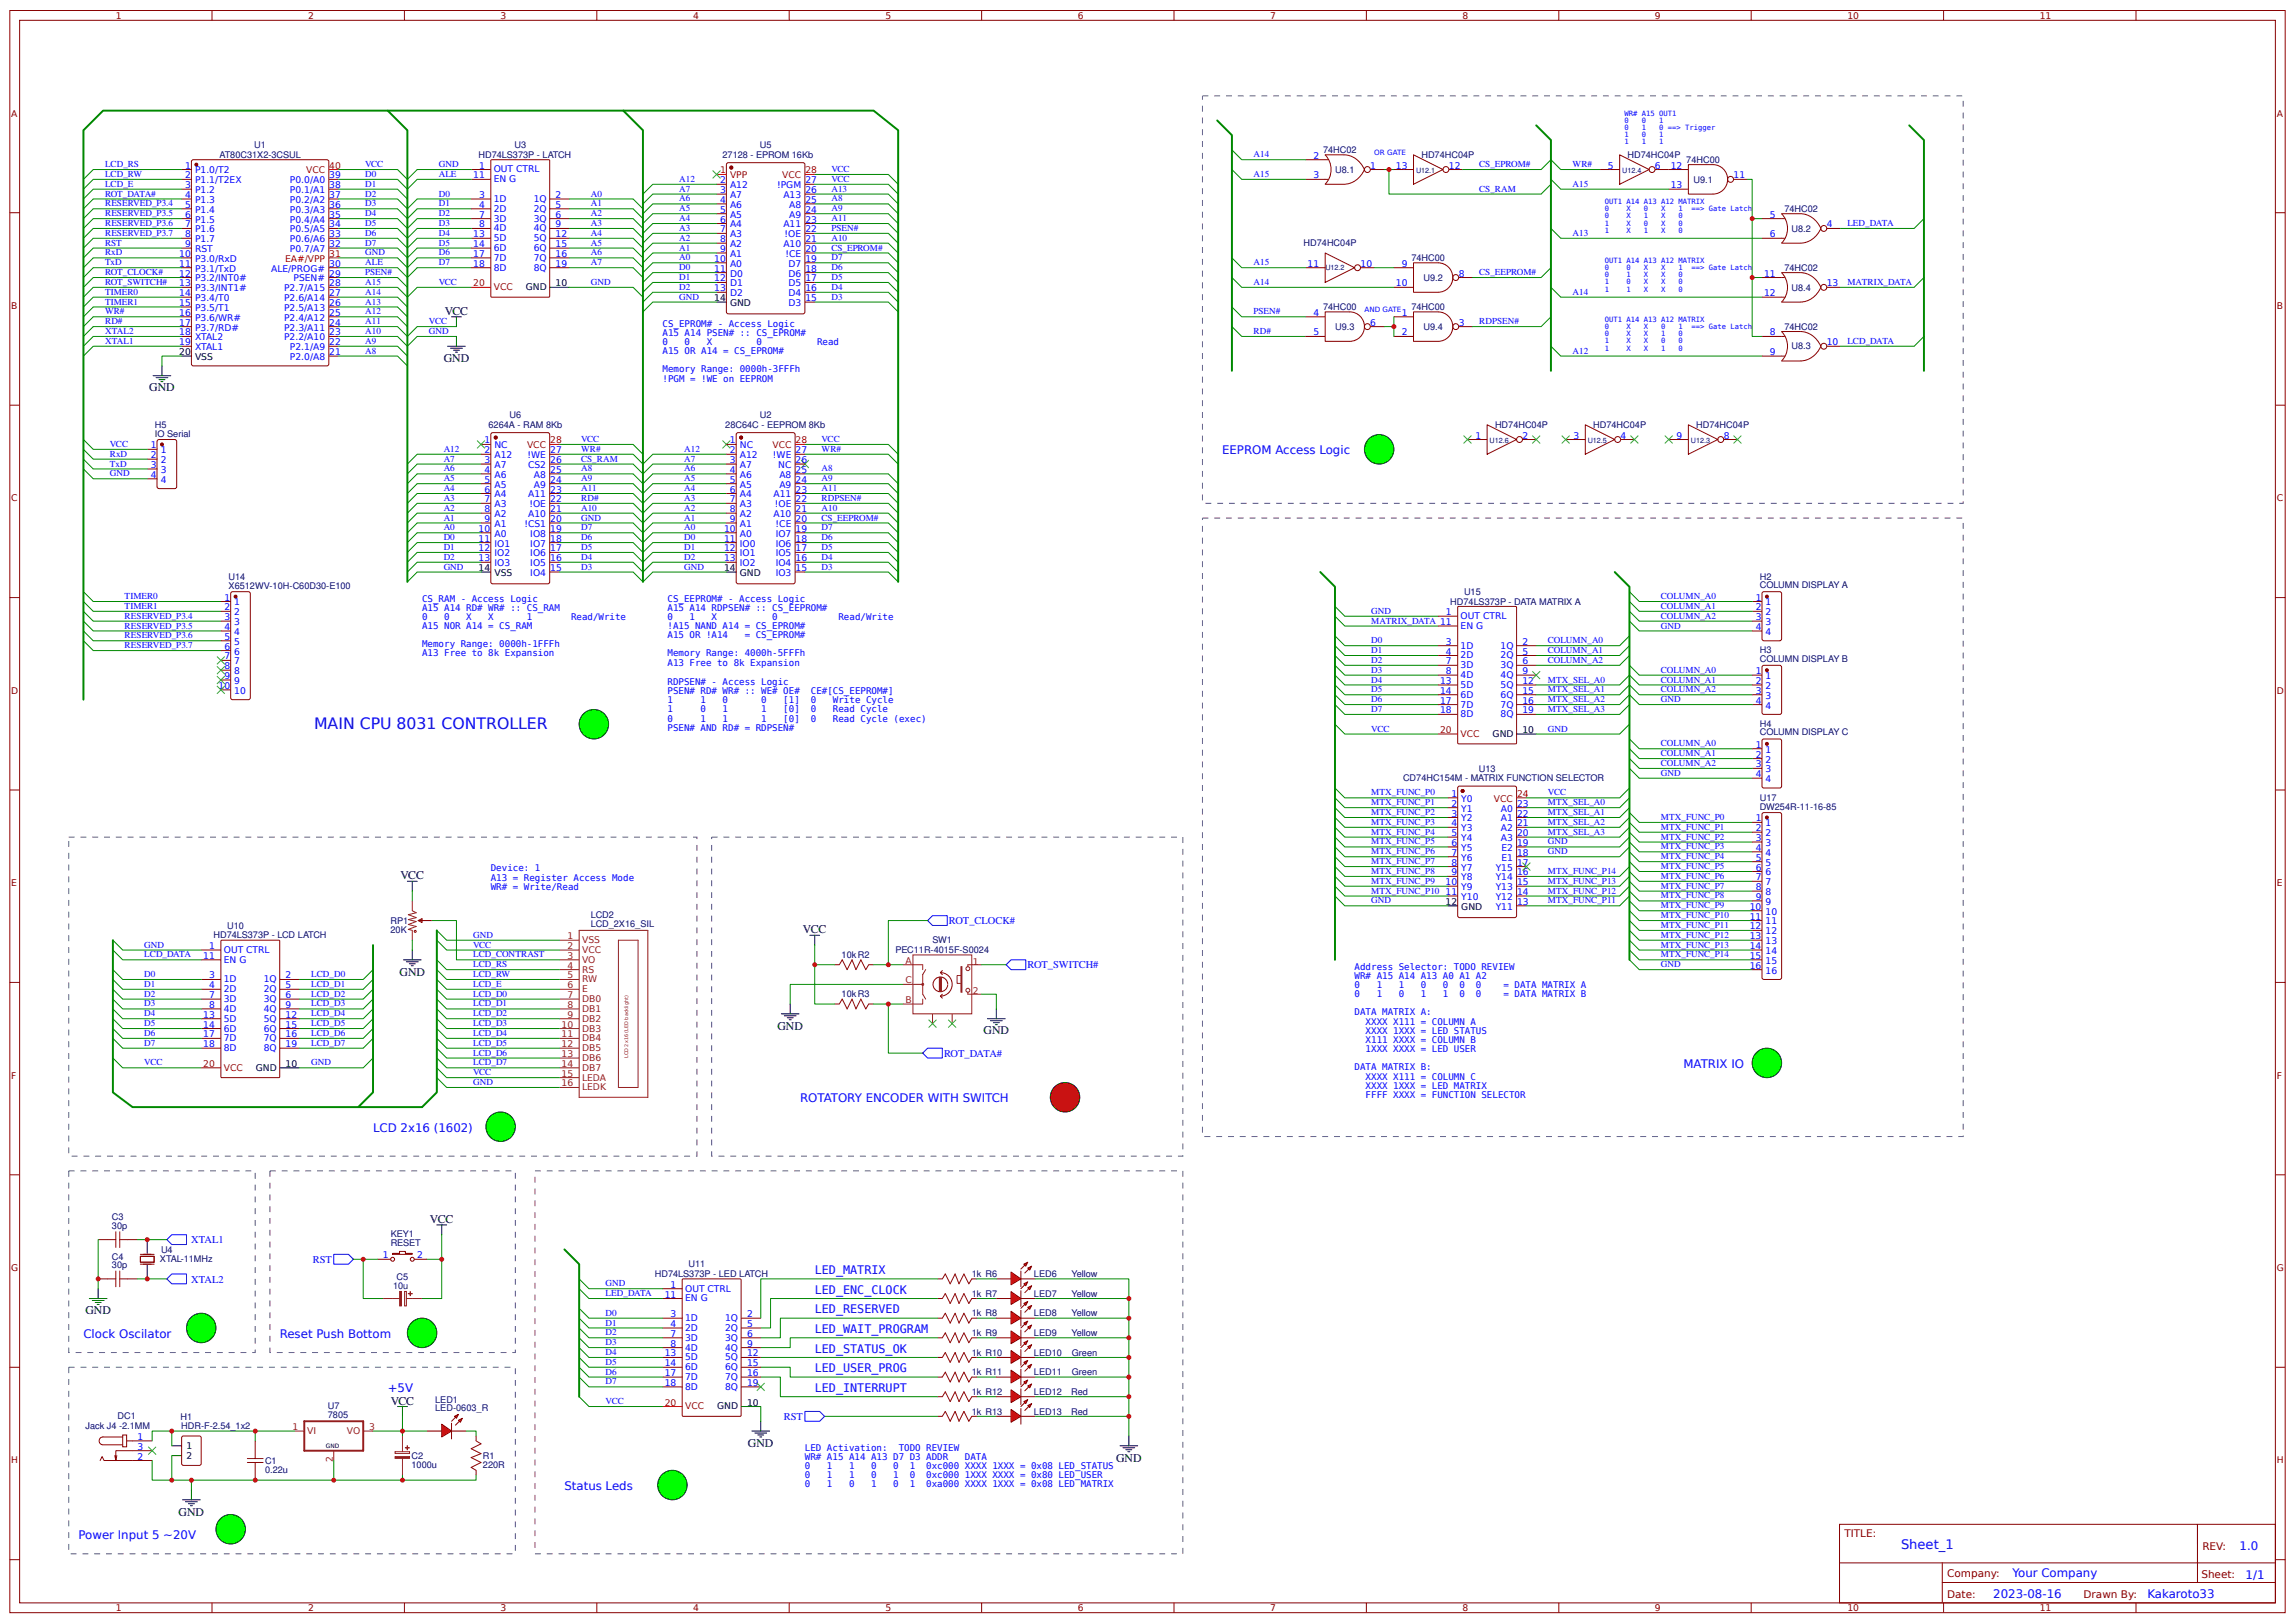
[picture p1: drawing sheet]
<svg xmlns="http://www.w3.org/2000/svg" width="619mm" height="437mm" viewBox="0 0 619 437" stroke-linecap="round" stroke-linejoin="round" font-family="sans-serif">
<defs><g id="words">
<text font-size="4.2" fill="#00f" x="84.7" y="196.5">MAIN CPU 8031 CONTROLLER</text>
<text font-size="3.5" fill="#00f" x="512.4" y="417.6">Sheet_1</text>
<g font-size="3.2">
<text x="119.9" y="84.9">VCC</text>
<text x="119.6" y="97.6">GND</text>
<text x="40.2" y="105.5">GND</text>
<text x="107.9" y="237">VCC</text>
<text x="216.4" y="251.5">VCC</text>
<text x="107.7" y="262.9">GND</text>
<text x="209.5" y="277.5">GND</text>
<text x="265.1" y="278.8">GND</text>
<text x="115.9" y="329.6">VCC</text>
<text x="23" y="354.2">GND</text>
<text x="105.3" y="378.5">VCC</text>
<text x="201.6" y="389.9">GND</text>
<text x="300.8" y="393.9">GND</text>
<text x="48.2" y="408.4">GND</text>
</g>
<g font-size="3.2" fill="#00f">
<text x="329.4" y="122.4">EEPROM Access Logic</text>
<text x="453.8" y="287.8">MATRIX IO</text>
<text x="215.6" y="297">ROTATORY ENCODER WITH SWITCH</text>
<text x="100.5" y="305">LCD 2x16 (1602)</text>
<text x="219.6" y="343.3">LED_MATRIX</text>
<text x="219.6" y="348.6">LED_ENC_CLOCK</text>
<text x="219.6" y="353.9">LED_RESERVED</text>
<text x="219.6" y="359.2">LED_WAIT_PROGRAM</text>
<text x="22.5" y="360.5">Clock Oscilator</text>
<text x="75.4" y="360.5">Reset Push Bottom</text>
<text x="219.6" y="364.5">LED_STATUS_OK</text>
<text x="219.6" y="369.8">LED_USER_PROG</text>
<text x="104.5" y="375.1">+5V</text>
<text x="219.6" y="375.1">LED_INTERRUPT</text>
<text x="152.1" y="401.6">Status Leds</text>
<text x="21.2" y="414.8">Power Input 5 ~20V</text>
<text x="603.7" y="417.8">1.0</text>
<text x="542.5" y="424.9">Your Company</text>
<text x="605.3" y="425.5">1/1</text>
<text x="537.3" y="430.8">2023-08-16</text>
<text x="578.8" y="430.7">Kakaroto33</text>
</g>
<g font-size="2.8" fill="#00f">
<text x="255.8" y="249.1">ROT_CLOCK#</text>
<text x="276.9" y="261">ROT_SWITCH#</text>
<text x="254.5" y="284.8">ROT_DATA#</text>
<text x="51.5" y="335.1">XTAL1</text>
<text x="84.3" y="340.3">RST</text>
<text x="51.5" y="345.7">XTAL2</text>
<text x="211.3" y="382.7">RST</text>
</g>
<g font-size="2.8" fill="#800">
<text x="497.2" y="414.3">TITLE:</text>
<text x="593.6" y="417.8">REV:</text>
<text x="524.8" y="424.9">Company:</text>
<text x="593.4" y="425.4">Sheet:</text>
<text x="524.8" y="430.7">Date:</text>
<text x="561.6" y="430.7">Drawn By:</text>
</g>
<g font-size="2.5" fill="#800">
<text x="31.2" y="5.1">1</text>
<text x="83.1" y="5.1">2</text>
<text x="134.9" y="5.1">3</text>
<text x="186.8" y="5.1">4</text>
<text x="238.7" y="5.1">5</text>
<text x="290.5" y="5.1">6</text>
<text x="342.4" y="5.1">7</text>
<text x="394.2" y="5.1">8</text>
<text x="446.1" y="5.1">9</text>
<text x="497.9" y="5.1">10</text>
<text x="549.8" y="5.1">11</text>
<text x="3" y="31.4">A</text>
<text x="613.7" y="31.4">A</text>
<text x="3" y="83.3">B</text>
<text x="613.7" y="83.3">B</text>
<text x="3" y="135.1">C</text>
<text x="613.7" y="135.1">C</text>
<text x="3" y="187">D</text>
<text x="613.7" y="187">D</text>
<text x="3" y="238.8">E</text>
<text x="613.7" y="238.8">E</text>
<text x="3" y="290.7">F</text>
<text x="613.7" y="290.7">F</text>
<text x="3" y="342.6">G</text>
<text x="613.7" y="342.6">G</text>
<text x="3" y="394.4">H</text>
<text x="613.7" y="394.4">H</text>
<text x="31.2" y="434.2">1</text>
<text x="83.1" y="434.2">2</text>
<text x="134.9" y="434.2">3</text>
<text x="186.8" y="434.2">4</text>
<text x="238.7" y="434.2">5</text>
<text x="290.5" y="434.2">6</text>
<text x="342.4" y="434.2">7</text>
<text x="394.2" y="434.2">8</text>
<text x="446.1" y="434.2">9</text>
<text x="497.9" y="434.2">10</text>
<text x="549.8" y="434.2">11</text>
</g>
<g font-size="2.5" fill="#000080">
<text x="68.5" y="39.8">U1</text>
<text x="138.6" y="39.8">U3</text>
<text x="204.8" y="39.9">U5</text>
<text x="356.6" y="41.3">74HC02</text>
<text x="59.1" y="42.6">AT80C31X2-3CSUL</text>
<text x="129" y="42.6">HD74LS373P - LATCH</text>
<text x="194.8" y="42.6">27128 - EPROM 16Kb</text>
<text x="359.9" y="46.6">U8.1</text>
<text x="383.1" y="42.6">HD74HC04P</text>
<text x="438.7" y="42.6">HD74HC04P</text>
<text x="454.5" y="43.9">74HC00</text>
<text x="456.4" y="49.2">U9.1</text>
<text x="481" y="57.1">74HC02</text>
<text x="482.9" y="62.4">U8.2</text>
<text x="351.4" y="66.4">HD74HC04P</text>
<text x="380.4" y="70.4">74HC00</text>
<text x="383.7" y="75.6">U9.2</text>
<text x="481" y="73">74HC02</text>
<text x="356.6" y="83.6">74HC00</text>
<text x="380.4" y="83.6">74HC00</text>
<text x="482.9" y="78.3">U8.4</text>
<text x="359.9" y="88.9">U9.3</text>
<text x="383.7" y="88.9">U9.4</text>
<text x="481" y="88.9">74HC02</text>
<text x="482.9" y="94.2">U8.3</text>
<text x="137.3" y="112.7">U6</text>
<text x="204.8" y="112.7">U2</text>
<text x="41.8" y="117.7">IO Serial</text>
<text x="41.8" y="115.3">H5</text>
<text x="131.7" y="115.3">6264A - RAM 8Kb</text>
<text x="195.5" y="115.3">28C64C - EEPROM 8Kb</text>
<text x="403" y="115.3">HD74HC04P</text>
<text x="429.4" y="115.3">HD74HC04P</text>
<text x="457.2" y="115.3">HD74HC04P</text>
<text x="61.6" y="158.6">X6512WV-10H-C60D30-E100</text>
<text x="61.6" y="156.3">U14</text>
<text x="394.6" y="160.3">U15</text>
<text x="474.4" y="158.5">COLUMN DISPLAY A</text>
<text x="474.4" y="156.2">H2</text>
<text x="390.9" y="163">HD74LS373P - DATA MATRIX A</text>
<text x="474.4" y="178.4">COLUMN DISPLAY B</text>
<text x="474.4" y="176.1">H3</text>
<text x="474.4" y="195.9">H4</text>
<text x="474.4" y="198.2">COLUMN DISPLAY C</text>
<text x="398.6" y="207.9">U13</text>
<text x="378.2" y="210.6">CD74HC154M - MATRIX FUNCTION SELECTOR</text>
<text x="474.4" y="215.8">U17</text>
<text x="474.4" y="218.2">DW254R-11-16-85</text>
<text x="61.2" y="250.3">U10</text>
<text x="105.3" y="251.3">20K</text>
<text x="105.3" y="249">RP1</text>
<text x="159.3" y="249.9">LCD_2X16_SIL</text>
<text x="159.3" y="247.5">LCD2</text>
<text x="57.5" y="252.9">HD74LS373P - LCD LATCH</text>
<text x="241.4" y="256.9">PEC11R-4015F-S0024</text>
<text x="251.3" y="254.2">SW1</text>
<text x="226.9" y="258.2">10kR2</text>
<text x="226.9" y="268.8">10kR3</text>
<text x="30.2" y="328.9">C3</text>
<text x="30.2" y="331.2">30p</text>
<text x="105.3" y="335.8">RESET</text>
<text x="105.3" y="333.4">KEY1</text>
<text x="30.2" y="341.8">30p</text>
<text x="30.2" y="339.5">C4</text>
<text x="43.1" y="340.2">XTAL-11MHz</text>
<text x="43.4" y="337.6">U4</text>
<text x="185.6" y="341.6">U11</text>
<text x="105.9" y="347.3">10u</text>
<text x="106.9" y="344.9">C5</text>
<text x="176.5" y="344.2">HD74LS373P - LED LATCH</text>
<text x="261.9" y="344.2">1k R6</text>
<text x="278.7" y="344.2">LED6</text>
<text x="288.8" y="344.2">Yellow</text>
<text x="261.9" y="349.5">1k R7</text>
<text x="278.7" y="349.5">LED7</text>
<text x="288.8" y="349.5">Yellow</text>
<text x="261.9" y="354.8">1k R8</text>
<text x="278.7" y="354.8">LED8</text>
<text x="288.8" y="354.8">Yellow</text>
<text x="261.9" y="360.1">1k R9</text>
<text x="261.9" y="365.4">1k R10</text>
<text x="278.7" y="360.1">LED9</text>
<text x="278.7" y="365.4">LED10</text>
<text x="288.8" y="360.1">Yellow</text>
<text x="288.9" y="365.4">Green</text>
<text x="261.9" y="370.7">1k R11</text>
<text x="278.7" y="370.7">LED11</text>
<text x="288.9" y="370.7">Green</text>
<text x="261.9" y="376">1k R12</text>
<text x="278.7" y="376">LED12</text>
<text x="288.7" y="375.9">Red</text>
<text x="31.7" y="382.5">DC1</text>
<text x="48.7" y="382.6">H1</text>
<text x="88.4" y="382.2">7805</text>
<text x="88.4" y="379.8">U7</text>
<text x="117.3" y="380.4">LED-0603_R</text>
<text x="117.3" y="378">LED1</text>
<text x="261.9" y="381.3">1k R13</text>
<text x="278.7" y="381.3">LED13</text>
<text x="288.7" y="381.2">Red</text>
<text x="23" y="385.2">Jack J4 -2.1MM</text>
<text x="48.9" y="385.2">HDR-F-2.54_1x2</text>
<text x="71.4" y="394.5">C1</text>
<text x="110.9" y="395.5">1000u</text>
<text x="110.9" y="393.1">C2</text>
<text x="130.2" y="395.5">220R</text>
<text x="130.2" y="393.1">R1</text>
<text x="71.4" y="396.8">0.22u</text>
</g>
<g font-size="2.5" fill="#00f">
<text x="28.3" y="45">LCD_RS</text>
<text x="28.3" y="47.7">LCD_RW</text>
<text x="49.9" y="45.4">1</text>
<text x="52.6" y="46.8">P1.0/T2</text>
<text x="98.4" y="47.7">D0</text>
<text x="98.4" y="45">VCC</text>
<text x="118.3" y="45">GND</text>
<text x="118.3" y="47.7">ALE</text>
<text x="129.1" y="45.4">1</text>
<text x="133.1" y="46.5">OUT CTRL</text>
<text x="224.1" y="46.4">VCC</text>
<text x="337.9" y="42.4">A14</text>
<text x="337.9" y="47.7">A15</text>
<text x="354" y="42.8">2</text>
<text x="369.4" y="45.4">1</text>
<text x="376.3" y="45.4">13</text>
<text x="390.5" y="45.4">12</text>
<text x="398.7" y="45">CS_EPROM#</text>
<text x="423.9" y="45">WR#</text>
<text x="433.4" y="45.4">5</text>
<text x="446.1" y="45.4">6</text>
<text x="450.4" y="45.4">12</text>
<text x="28.3" y="50.3">LCD_E</text>
<text x="28.3" y="53">ROT_DATA#</text>
<text x="49.9" y="48.1">2</text>
<text x="49.9" y="50.7">3</text>
<text x="49.9" y="53.4">4</text>
<text x="52.6" y="49.4">P1.1/T2EX</text>
<text x="52.6" y="52">P1.2</text>
<text x="78.1" y="52">P0.1/A1</text>
<text x="78.1" y="49.4">P0.0/A0</text>
<text x="88.8" y="53.4">37</text>
<text x="88.8" y="50.7">38</text>
<text x="88.8" y="48.1">39</text>
<text x="98.4" y="50.3">D1</text>
<text x="98.4" y="53">D2</text>
<text x="118.3" y="53">D0</text>
<text x="127.6" y="48.1">11</text>
<text x="129.1" y="53.4">3</text>
<text x="133.1" y="49.1">EN G</text>
<text x="149.8" y="53.4">2</text>
<text x="159.3" y="53">A0</text>
<text x="183.1" y="51.6">A7</text>
<text x="183.1" y="49">A12</text>
<text x="194.1" y="49.4">2</text>
<text x="194.1" y="52">3</text>
<text x="196.8" y="50.7">A12</text>
<text x="196.8" y="53.4">A7</text>
<text x="209.5" y="50.7">!PGM</text>
<text x="211.1" y="53.4">A13</text>
<text x="217.1" y="52">26</text>
<text x="217.1" y="49.4">27</text>
<text x="224.1" y="51.6">A13</text>
<text x="224.1" y="49">VCC</text>
<text x="354" y="48.1">3</text>
<text x="398.7" y="51.6">CS_RAM</text>
<text x="423.9" y="50.3">A15</text>
<text x="450.4" y="50.7">13</text>
<text x="467.3" y="48.1">11</text>
<text x="28.3" y="55.6">RESERVED_P3.4</text>
<text x="28.3" y="58.3">RESERVED_P3.5</text>
<text x="49.9" y="56">5</text>
<text x="49.9" y="58.7">6</text>
<text x="52.6" y="54.7">P1.3</text>
<text x="52.6" y="57.3">P1.4</text>
<text x="52.6" y="60">P1.5</text>
<text x="78.1" y="60">P0.4/A4</text>
<text x="78.1" y="57.3">P0.3/A3</text>
<text x="78.1" y="54.7">P0.2/A2</text>
<text x="88.8" y="58.7">35</text>
<text x="88.8" y="56">36</text>
<text x="98.4" y="55.6">D3</text>
<text x="98.4" y="58.3">D4</text>
<text x="118.3" y="55.6">D1</text>
<text x="118.3" y="58.3">D2</text>
<text x="129.1" y="56">4</text>
<text x="129.1" y="58.7">7</text>
<text x="133.1" y="54.4">1D</text>
<text x="133.1" y="57.1">2D</text>
<text x="133.1" y="59.7">3D</text>
<text x="143.9" y="54.4">1Q</text>
<text x="143.9" y="57.1">2Q</text>
<text x="143.9" y="59.7">3Q</text>
<text x="149.8" y="56">5</text>
<text x="149.8" y="58.7">6</text>
<text x="159.3" y="55.6">A1</text>
<text x="159.3" y="58.3">A2</text>
<text x="183.1" y="59.6">A4</text>
<text x="183.1" y="56.9">A5</text>
<text x="183.1" y="54.3">A6</text>
<text x="194.1" y="54.7">4</text>
<text x="194.1" y="57.3">5</text>
<text x="194.1" y="60">6</text>
<text x="196.8" y="56">A6</text>
<text x="196.8" y="58.7">A5</text>
<text x="212.7" y="58.7">A9</text>
<text x="212.7" y="56">A8</text>
<text x="217.1" y="60">23</text>
<text x="217.1" y="57.3">24</text>
<text x="217.1" y="54.7">25</text>
<text x="224.1" y="54.3">A8</text>
<text x="224.1" y="56.9">A9</text>
<text x="224.1" y="59.6">A11</text>
<text x="477.1" y="58.7">5</text>
<text x="28.3" y="60.9">RESERVED_P3.6</text>
<text x="28.3" y="63.6">RESERVED_P3.7</text>
<text x="49.9" y="61.3">7</text>
<text x="49.9" y="63.9">8</text>
<text x="52.6" y="62.6">P1.6</text>
<text x="52.6" y="65.3">P1.7</text>
<text x="78.1" y="65.3">P0.6/A6</text>
<text x="78.1" y="62.6">P0.5/A5</text>
<text x="88.8" y="63.9">33</text>
<text x="88.8" y="61.3">34</text>
<text x="98.4" y="60.9">D5</text>
<text x="98.4" y="63.6">D6</text>
<text x="118.3" y="60.9">D3</text>
<text x="118.3" y="63.6">D4</text>
<text x="127.6" y="63.9">13</text>
<text x="129.1" y="61.3">8</text>
<text x="133.1" y="62.4">4D</text>
<text x="133.1" y="65">5D</text>
<text x="143.9" y="62.4">4Q</text>
<text x="143.9" y="65">5Q</text>
<text x="149.8" y="61.3">9</text>
<text x="149.8" y="63.9">12</text>
<text x="159.3" y="60.9">A3</text>
<text x="159.3" y="63.6">A4</text>
<text x="183.1" y="64.9">A2</text>
<text x="183.1" y="62.2">A3</text>
<text x="194.1" y="62.6">7</text>
<text x="194.1" y="65.3">8</text>
<text x="196.8" y="61.3">A4</text>
<text x="196.8" y="63.9">A3</text>
<text x="211.1" y="61.3">A11</text>
<text x="211.5" y="63.9">!OE</text>
<text x="217.1" y="65.3">21</text>
<text x="217.1" y="62.6">22</text>
<text x="224.1" y="64.9">A10</text>
<text x="224.1" y="62.2">PSEN#</text>
<text x="423.9" y="63.6">A13</text>
<text x="477.1" y="63.9">6</text>
<text x="492.4" y="61.3">4</text>
<text x="497.9" y="60.9">LED_DATA</text>
<text x="28.3" y="71.5">TxD</text>
<text x="28.3" y="68.8">RxD</text>
<text x="28.3" y="66.2">RST</text>
<text x="48.3" y="69.2">10</text>
<text x="48.3" y="71.9">11</text>
<text x="49.9" y="66.6">9</text>
<text x="52.6" y="67.9">RST</text>
<text x="52.6" y="70.6">P3.0/RxD</text>
<text x="78.1" y="67.9">P0.7/A7</text>
<text x="88.8" y="71.9">30</text>
<text x="88.8" y="66.6">32</text>
<text x="98.4" y="66.2">D7</text>
<text x="98.4" y="71.5">ALE</text>
<text x="98.4" y="68.8">GND</text>
<text x="118.3" y="66.2">D5</text>
<text x="118.3" y="68.8">D6</text>
<text x="118.3" y="71.5">D7</text>
<text x="127.6" y="66.6">14</text>
<text x="127.6" y="69.2">17</text>
<text x="127.6" y="71.9">18</text>
<text x="133.1" y="67.7">6D</text>
<text x="133.1" y="70.3">7D</text>
<text x="143.9" y="67.7">6Q</text>
<text x="143.9" y="70.3">7Q</text>
<text x="149.8" y="66.6">15</text>
<text x="149.8" y="69.2">16</text>
<text x="149.8" y="71.9">19</text>
<text x="159.3" y="66.2">A5</text>
<text x="159.3" y="68.8">A6</text>
<text x="159.3" y="71.5">A7</text>
<text x="183.1" y="70.2">A0</text>
<text x="183.1" y="67.5">A1</text>
<text x="192.5" y="70.6">10</text>
<text x="194.1" y="67.9">9</text>
<text x="196.8" y="66.6">A2</text>
<text x="196.8" y="69.2">A1</text>
<text x="196.8" y="71.9">A0</text>
<text x="211.1" y="66.6">A10</text>
<text x="211.7" y="69.2">!CE</text>
<text x="212.5" y="71.9">D7</text>
<text x="217.1" y="70.6">19</text>
<text x="217.1" y="67.9">20</text>
<text x="224.1" y="70.2">D7</text>
<text x="224.1" y="67.5">CS_EPROM#</text>
<text x="337.9" y="71.5">A15</text>
<text x="352.5" y="71.9">11</text>
<text x="366.7" y="71.9">10</text>
<text x="377.8" y="71.9">9</text>
<text x="28.3" y="74.1">ROT_CLOCK#</text>
<text x="28.3" y="76.8">ROT_SWITCH#</text>
<text x="48.3" y="74.5">12</text>
<text x="48.3" y="77.2">13</text>
<text x="52.6" y="73.2">P3.1/TxD</text>
<text x="52.6" y="75.9">P3.2/INT0#</text>
<text x="73.1" y="73.2">ALE/PROG#</text>
<text x="79.1" y="75.9">PSEN#</text>
<text x="88.8" y="77.2">28</text>
<text x="88.8" y="74.5">29</text>
<text x="98.4" y="76.8">A15</text>
<text x="98.4" y="74.1">PSEN#</text>
<text x="118.3" y="76.8">VCC</text>
<text x="133.1" y="72.9">8D</text>
<text x="143.9" y="72.9">8Q</text>
<text x="159.3" y="76.8">GND</text>
<text x="183.1" y="72.8">D0</text>
<text x="183.1" y="75.5">D1</text>
<text x="192.5" y="73.2">11</text>
<text x="192.5" y="75.9">12</text>
<text x="196.8" y="74.5">D0</text>
<text x="196.8" y="77.2">D1</text>
<text x="212.5" y="77.2">D5</text>
<text x="212.5" y="74.5">D6</text>
<text x="217.1" y="75.9">17</text>
<text x="217.1" y="73.2">18</text>
<text x="224.1" y="75.5">D5</text>
<text x="224.1" y="72.8">D6</text>
<text x="337.9" y="76.8">A14</text>
<text x="376.3" y="77.2">10</text>
<text x="393.2" y="74.5">8</text>
<text x="398.7" y="74.1">CS_EEPROM#</text>
<text x="475.5" y="74.5">11</text>
<text x="492.4" y="77.2">13</text>
<text x="497.9" y="76.8">MATRIX_DATA</text>
<text x="28.3" y="79.4">TIMER0</text>
<text x="28.3" y="82.1">TIMER1</text>
<text x="48.3" y="79.8">14</text>
<text x="48.3" y="82.5">15</text>
<text x="52.6" y="78.5">P3.3/INT1#</text>
<text x="52.6" y="81.1">P3.4/T0</text>
<text x="52.6" y="83.8">P3.5/T1</text>
<text x="76.6" y="83.8">P2.5/A13</text>
<text x="76.6" y="81.1">P2.6/A14</text>
<text x="76.6" y="78.5">P2.7/A15</text>
<text x="88.8" y="82.5">26</text>
<text x="88.8" y="79.8">27</text>
<text x="98.4" y="82.1">A13</text>
<text x="98.4" y="79.4">A14</text>
<text x="183.1" y="78.1">D2</text>
<text x="183.1" y="80.8">GND</text>
<text x="192.5" y="78.5">13</text>
<text x="196.8" y="79.8">D2</text>
<text x="212.5" y="82.5">D3</text>
<text x="212.5" y="79.8">D4</text>
<text x="217.1" y="81.1">15</text>
<text x="217.1" y="78.5">16</text>
<text x="224.1" y="80.8">D3</text>
<text x="224.1" y="78.1">D4</text>
<text x="423.9" y="79.4">A14</text>
<text x="475.5" y="79.8">12</text>
<text x="28.3" y="84.7">WR#</text>
<text x="28.3" y="87.4">RD#</text>
<text x="48.3" y="85.1">16</text>
<text x="48.3" y="87.8">17</text>
<text x="52.6" y="86.4">P3.6/WR#</text>
<text x="52.6" y="89.1">P3.7/RD#</text>
<text x="76.6" y="89.1">P2.3/A11</text>
<text x="76.6" y="86.4">P2.4/A12</text>
<text x="88.8" y="87.8">24</text>
<text x="88.8" y="85.1">25</text>
<text x="98.4" y="87.4">A11</text>
<text x="98.4" y="84.7">A12</text>
<text x="115.6" y="87.4">VCC</text>
<text x="178.6" y="88">CS_EPROM# - Access Logic</text>
<text x="337.9" y="84.7">PSEN#</text>
<text x="354" y="85.1">4</text>
<text x="369.4" y="87.8">6</text>
<text x="377.8" y="85.1">1</text>
<text x="393.2" y="87.8">3</text>
<text x="398.7" y="87.4">RDPSEN#</text>
<text x="28.3" y="90">XTAL2</text>
<text x="28.3" y="92.7">XTAL1</text>
<text x="48.3" y="90.4">18</text>
<text x="48.3" y="93.1">19</text>
<text x="52.6" y="91.7">XTAL2</text>
<text x="52.6" y="94.4">XTAL1</text>
<text x="76.6" y="91.7">P2.2/A10</text>
<text x="78.1" y="94.4">P2.1/A9</text>
<text x="88.8" y="95.7">21</text>
<text x="88.8" y="93.1">22</text>
<text x="88.8" y="90.4">23</text>
<text x="98.4" y="95.3">A8</text>
<text x="98.4" y="92.7">A9</text>
<text x="98.4" y="90">A10</text>
<text x="115.6" y="90">GND</text>
<text x="178.6" y="90.5">A15 A14 PSEN# :: CS_EPROM#</text>
<text x="178.6" y="93">0</text>
<text x="178.6" y="95.4">A15 OR A14 = CS_EPROM#</text>
<text x="184.5" y="93">0</text>
<text x="190.5" y="93">X</text>
<text x="203.9" y="93">0</text>
<text x="220.2" y="93">Read</text>
<text x="337.9" y="90">RD#</text>
<text x="354" y="90.4">5</text>
<text x="377.8" y="90.4">2</text>
<text x="423.9" y="95.3">A12</text>
<text x="477.1" y="90.4">8</text>
<text x="477.1" y="95.7">9</text>
<text x="492.4" y="93.1">10</text>
<text x="497.9" y="92.7">LCD_DATA</text>
<text x="78.1" y="97">P2.0/A8</text>
<text x="178.6" y="100.4">Memory Range: 0000h-3FFFh</text>
<text x="178.6" y="102.8">!PGM = !WE on EEPROM</text>
<text x="130.6" y="119.5">1</text>
<text x="156.6" y="119.1">VCC</text>
<text x="196.7" y="119.5">1</text>
<text x="221.5" y="119.1">VCC</text>
<text x="397.7" y="118.2">1</text>
<text x="410.4" y="118.2">2</text>
<text x="424.1" y="118.2">3</text>
<text x="436.8" y="118.2">4</text>
<text x="451.9" y="118.2">9</text>
<text x="464.6" y="118.2">8</text>
<text x="29.6" y="120.4">VCC</text>
<text x="29.6" y="125.7">TxD</text>
<text x="29.6" y="123.1">RxD</text>
<text x="40.6" y="120.8">1</text>
<text x="40.6" y="123.5">2</text>
<text x="43.3" y="122.2">1</text>
<text x="43.3" y="124.8">2</text>
<text x="119.6" y="124.4">A7</text>
<text x="119.6" y="121.8">A12</text>
<text x="130.6" y="122.2">2</text>
<text x="130.6" y="124.8">3</text>
<text x="133.3" y="120.8">NC</text>
<text x="133.3" y="123.5">A12</text>
<text x="142.2" y="123.5">!WE</text>
<text x="148.3" y="124.8">26</text>
<text x="148.3" y="122.2">27</text>
<text x="156.6" y="124.4">CS_RAM</text>
<text x="156.6" y="121.8">WR#</text>
<text x="184.4" y="124.4">A7</text>
<text x="184.4" y="121.8">A12</text>
<text x="196.7" y="122.2">2</text>
<text x="196.7" y="124.8">3</text>
<text x="199.4" y="120.8">NC</text>
<text x="199.4" y="123.5">A12</text>
<text x="208.3" y="123.5">!WE</text>
<text x="214.4" y="124.8">26</text>
<text x="214.4" y="122.2">27</text>
<text x="221.5" y="121.8">WR#</text>
<text x="29.6" y="128.4">GND</text>
<text x="40.6" y="126.1">3</text>
<text x="40.6" y="128.8">4</text>
<text x="43.3" y="127.4">3</text>
<text x="43.3" y="130.1">4</text>
<text x="119.6" y="129.7">A5</text>
<text x="119.6" y="127.1">A6</text>
<text x="130.6" y="127.4">4</text>
<text x="130.6" y="130.1">5</text>
<text x="133.3" y="126.1">A7</text>
<text x="133.3" y="128.8">A6</text>
<text x="133.3" y="131.4">A5</text>
<text x="142.3" y="126.1">CS2</text>
<text x="143.9" y="131.4">A9</text>
<text x="143.9" y="128.8">A8</text>
<text x="148.3" y="130.1">24</text>
<text x="148.3" y="127.4">25</text>
<text x="156.6" y="127.1">A8</text>
<text x="156.6" y="129.7">A9</text>
<text x="184.4" y="129.7">A5</text>
<text x="184.4" y="127.1">A6</text>
<text x="196.7" y="127.4">4</text>
<text x="196.7" y="130.1">5</text>
<text x="199.4" y="126.1">A7</text>
<text x="199.4" y="128.8">A6</text>
<text x="199.4" y="131.4">A5</text>
<text x="209.8" y="126.1">NC</text>
<text x="210.1" y="131.4">A9</text>
<text x="210.1" y="128.8">A8</text>
<text x="214.4" y="130.1">24</text>
<text x="214.4" y="127.4">25</text>
<text x="221.5" y="127.1">A8</text>
<text x="221.5" y="129.7">A9</text>
<text x="119.6" y="137.6">A2</text>
<text x="119.6" y="135">A3</text>
<text x="119.6" y="132.3">A4</text>
<text x="130.6" y="132.7">6</text>
<text x="130.6" y="135.4">7</text>
<text x="133.3" y="134.1">A4</text>
<text x="133.3" y="136.7">A3</text>
<text x="142.4" y="134.1">A11</text>
<text x="142.7" y="136.7">!OE</text>
<text x="148.3" y="132.7">23</text>
<text x="148.3" y="135.4">22</text>
<text x="156.6" y="137.6">A10</text>
<text x="156.6" y="132.3">A11</text>
<text x="156.6" y="135">RD#</text>
<text x="184.4" y="137.6">A2</text>
<text x="184.4" y="135">A3</text>
<text x="184.4" y="132.3">A4</text>
<text x="196.7" y="132.7">6</text>
<text x="196.7" y="135.4">7</text>
<text x="199.4" y="134.1">A4</text>
<text x="199.4" y="136.7">A3</text>
<text x="208.5" y="134.1">A11</text>
<text x="208.8" y="136.7">!OE</text>
<text x="214.4" y="135.4">22</text>
<text x="214.4" y="132.7">23</text>
<text x="221.5" y="137.6">A10</text>
<text x="221.5" y="132.3">A11</text>
<text x="221.5" y="135">RDPSEN#</text>
<text x="119.6" y="142.9">A0</text>
<text x="119.6" y="140.3">A1</text>
<text x="129" y="143.3">10</text>
<text x="130.6" y="138">8</text>
<text x="130.6" y="140.7">9</text>
<text x="133.3" y="139.4">A2</text>
<text x="133.3" y="142">A1</text>
<text x="141.3" y="142">!CS1</text>
<text x="142.4" y="139.4">A10</text>
<text x="148.3" y="143.3">19</text>
<text x="148.3" y="138">21</text>
<text x="148.3" y="140.7">20</text>
<text x="156.6" y="142.9">D7</text>
<text x="156.6" y="140.3">GND</text>
<text x="184.4" y="142.9">A0</text>
<text x="184.4" y="140.3">A1</text>
<text x="195.2" y="143.3">10</text>
<text x="196.7" y="138">8</text>
<text x="196.7" y="140.7">9</text>
<text x="199.4" y="139.4">A2</text>
<text x="199.4" y="142">A1</text>
<text x="208.5" y="139.4">A10</text>
<text x="209.1" y="142">!CE</text>
<text x="214.4" y="143.3">19</text>
<text x="214.4" y="140.7">20</text>
<text x="214.4" y="138">21</text>
<text x="221.5" y="142.9">D7</text>
<text x="221.5" y="140.3">CS_EEPROM#</text>
<text x="119.6" y="145.6">D0</text>
<text x="119.6" y="148.2">D1</text>
<text x="129" y="146">11</text>
<text x="129" y="148.6">12</text>
<text x="133.3" y="144.6">A0</text>
<text x="133.3" y="147.3">IO1</text>
<text x="133.3" y="149.9">IO2</text>
<text x="142.9" y="149.9">IO6</text>
<text x="142.9" y="147.3">IO7</text>
<text x="142.9" y="144.6">IO8</text>
<text x="148.3" y="148.6">17</text>
<text x="148.3" y="146">18</text>
<text x="156.6" y="148.2">D5</text>
<text x="156.6" y="145.6">D6</text>
<text x="184.4" y="145.6">D0</text>
<text x="184.4" y="148.2">D1</text>
<text x="195.2" y="146">11</text>
<text x="195.2" y="148.6">12</text>
<text x="199.4" y="144.6">A0</text>
<text x="199.4" y="147.3">IO0</text>
<text x="199.4" y="149.9">IO1</text>
<text x="209.1" y="149.9">IO5</text>
<text x="209.1" y="147.3">IO6</text>
<text x="209.1" y="144.6">IO7</text>
<text x="214.4" y="148.6">17</text>
<text x="214.4" y="146">18</text>
<text x="221.5" y="148.2">D5</text>
<text x="221.5" y="145.6">D6</text>
<text x="119.6" y="150.9">D2</text>
<text x="119.6" y="153.5">GND</text>
<text x="129" y="151.3">13</text>
<text x="133.3" y="152.6">IO3</text>
<text x="142.9" y="155.2">IO4</text>
<text x="142.9" y="152.6">IO5</text>
<text x="148.3" y="153.9">15</text>
<text x="148.3" y="151.3">16</text>
<text x="156.6" y="153.5">D3</text>
<text x="156.6" y="150.9">D4</text>
<text x="184.4" y="150.9">D2</text>
<text x="184.4" y="153.5">GND</text>
<text x="195.2" y="151.3">13</text>
<text x="199.4" y="152.6">IO2</text>
<text x="209.1" y="155.2">IO3</text>
<text x="209.1" y="152.6">IO4</text>
<text x="214.4" y="153.9">15</text>
<text x="214.4" y="151.3">16</text>
<text x="221.5" y="153.5">D3</text>
<text x="221.5" y="150.9">D4</text>
<text x="33.6" y="161.4">TIMER0</text>
<text x="60.5" y="161.8">1</text>
<text x="447.7" y="161.4">COLUMN_A0</text>
<text x="473.2" y="161.8">1</text>
<text x="33.6" y="164.1">TIMER1</text>
<text x="33.6" y="166.7">RESERVED_P3.4</text>
<text x="60.5" y="164.5">2</text>
<text x="60.5" y="167.1">3</text>
<text x="63.2" y="163.2">1</text>
<text x="63.2" y="165.8">2</text>
<text x="113.8" y="162.1">CS_RAM - Access Logic</text>
<text x="113.8" y="164.6">A15 A14 RD# WR# :: CS_RAM</text>
<text x="113.8" y="167">0</text>
<text x="119.7" y="167">0</text>
<text x="125.7" y="167">X</text>
<text x="131.6" y="167">X</text>
<text x="142" y="167">1</text>
<text x="153.9" y="167">Read/Write</text>
<text x="179.9" y="162.1">CS_EEPROM# - Access Logic</text>
<text x="179.9" y="164.6">A15 A14 RDPSEN# :: CS_EEPROM#</text>
<text x="179.9" y="167">0</text>
<text x="185.9" y="167">1</text>
<text x="191.8" y="167">X</text>
<text x="208.2" y="167">0</text>
<text x="226" y="167">Read/Write</text>
<text x="369.6" y="165.4">GND</text>
<text x="389.7" y="165.8">1</text>
<text x="393.7" y="166.9">OUT CTRL</text>
<text x="447.7" y="164.1">COLUMN_A1</text>
<text x="447.7" y="166.7">COLUMN_A2</text>
<text x="473.2" y="164.5">2</text>
<text x="473.2" y="167.1">3</text>
<text x="475.9" y="163.2">1</text>
<text x="475.9" y="165.8">2</text>
<text x="33.6" y="172">RESERVED_P3.6</text>
<text x="33.6" y="169.4">RESERVED_P3.5</text>
<text x="60.5" y="169.8">4</text>
<text x="60.5" y="172.4">5</text>
<text x="63.2" y="168.5">3</text>
<text x="63.2" y="171.1">4</text>
<text x="63.2" y="173.8">5</text>
<text x="113.8" y="169.5">A15 NOR A14 = CS_RAM</text>
<text x="179.9" y="169.5">!A15 NAND A14 = CS_EPROM#</text>
<text x="179.9" y="172">A15 OR !A14</text>
<text x="200.7" y="172">= CS_EPROM#</text>
<text x="369.6" y="173.4">D0</text>
<text x="369.6" y="168.1">MATRIX_DATA 11</text>
<text x="389.7" y="173.8">3</text>
<text x="393.7" y="169.5">EN G</text>
<text x="410.4" y="173.8">2</text>
<text x="417.2" y="173.4">COLUMN_A0</text>
<text x="447.7" y="169.4">GND</text>
<text x="473.2" y="169.8">4</text>
<text x="475.9" y="168.5">3</text>
<text x="475.9" y="171.1">4</text>
<text x="33.6" y="174.7">RESERVED_P3.7</text>
<text x="60.5" y="175.1">6</text>
<text x="60.5" y="177.7">7</text>
<text x="63.2" y="176.4">6</text>
<text x="63.2" y="179">7</text>
<text x="113.8" y="174.5">Memory Range: 0000h-1FFFh</text>
<text x="113.8" y="176.9">A13 Free to 8k Expansion</text>
<text x="179.9" y="176.9">Memory Range: 4000h-5FFFh</text>
<text x="179.9" y="179.4">A13 Free to 8k Expansion</text>
<text x="369.6" y="176">D1</text>
<text x="369.6" y="178.6">D2</text>
<text x="389.7" y="176.4">4</text>
<text x="389.7" y="179">7</text>
<text x="393.7" y="174.8">1D</text>
<text x="393.7" y="177.5">2D</text>
<text x="404.5" y="174.8">1Q</text>
<text x="404.5" y="177.5">2Q</text>
<text x="410.4" y="176.4">5</text>
<text x="410.4" y="179">6</text>
<text x="417.2" y="176">COLUMN_A1</text>
<text x="417.2" y="178.6">COLUMN_A2</text>
<text x="58.9" y="185.7">10</text>
<text x="60.5" y="180.4">8</text>
<text x="60.5" y="183">9</text>
<text x="63.2" y="181.7">8</text>
<text x="63.2" y="184.3">9</text>
<text x="179.9" y="184.6">RDPSEN# - Access Logic</text>
<text x="369.6" y="181.3">D3</text>
<text x="369.6" y="183.9">D4</text>
<text x="388.2" y="184.3">13</text>
<text x="389.7" y="181.7">8</text>
<text x="393.7" y="180.1">3D</text>
<text x="393.7" y="182.7">4D</text>
<text x="393.7" y="185.4">5D</text>
<text x="404.5" y="180.1">3Q</text>
<text x="404.5" y="182.7">4Q</text>
<text x="404.5" y="185.4">5Q</text>
<text x="410.4" y="181.7">9</text>
<text x="410.4" y="184.3">12</text>
<text x="417.2" y="183.9">MTX_SEL_A0</text>
<text x="447.7" y="181.3">COLUMN_A0</text>
<text x="447.7" y="183.9">COLUMN_A1</text>
<text x="473.2" y="181.7">1</text>
<text x="473.2" y="184.3">2</text>
<text x="475.9" y="183">1</text>
<text x="475.9" y="185.7">2</text>
<text x="63.2" y="187">10</text>
<text x="179.9" y="187.1">PSEN# RD# WR# :: WE# OE#</text>
<text x="179.9" y="189.5">1</text>
<text x="188.8" y="189.5">1</text>
<text x="194.8" y="189.5">0</text>
<text x="205.2" y="189.5">0</text>
<text x="211.1" y="189.5">[1]</text>
<text x="218.6" y="187.1">CE#[CS_EEPROM#]</text>
<text x="218.6" y="189.5">0</text>
<text x="224.5" y="189.5">Write Cycle</text>
<text x="369.6" y="186.6">D5</text>
<text x="369.6" y="189.2">D6</text>
<text x="369.6" y="191.9">D7</text>
<text x="388.2" y="187">14</text>
<text x="388.2" y="189.6">17</text>
<text x="393.7" y="188">6D</text>
<text x="393.7" y="190.7">7D</text>
<text x="404.5" y="188">6Q</text>
<text x="404.5" y="190.7">7Q</text>
<text x="410.4" y="187">15</text>
<text x="410.4" y="189.6">16</text>
<text x="417.2" y="186.6">MTX_SEL_A1</text>
<text x="417.2" y="189.2">MTX_SEL_A2</text>
<text x="417.2" y="191.9">MTX_SEL_A3</text>
<text x="447.7" y="189.2">GND</text>
<text x="447.7" y="186.6">COLUMN_A2</text>
<text x="473.2" y="187">3</text>
<text x="473.2" y="189.6">4</text>
<text x="475.9" y="188.3">3</text>
<text x="475.9" y="190.9">4</text>
<text x="179.9" y="192">1</text>
<text x="179.9" y="194.5">0</text>
<text x="179.9" y="196.9">PSEN# AND RD# = RDPSEN#</text>
<text x="188.8" y="192">0</text>
<text x="188.8" y="194.5">1</text>
<text x="194.8" y="192">1</text>
<text x="194.8" y="194.5">1</text>
<text x="205.2" y="192">1</text>
<text x="205.2" y="194.5">1</text>
<text x="211.1" y="192">[0]</text>
<text x="211.1" y="194.5">[0]</text>
<text x="218.6" y="192">0</text>
<text x="218.6" y="194.5">0</text>
<text x="224.5" y="192">Read Cycle</text>
<text x="224.5" y="194.5">Read Cycle (exec)</text>
<text x="369.6" y="197.2">VCC</text>
<text x="388.2" y="192.3">18</text>
<text x="393.7" y="193.3">8D</text>
<text x="404.5" y="193.3">8Q</text>
<text x="410.4" y="192.3">19</text>
<text x="417.2" y="197.2">GND</text>
<text x="447.7" y="201.1">COLUMN_A0</text>
<text x="447.7" y="203.8">COLUMN_A1</text>
<text x="473.2" y="201.5">1</text>
<text x="475.9" y="202.9">1</text>
<text x="447.7" y="209.1">GND</text>
<text x="447.7" y="206.4">COLUMN_A2</text>
<text x="473.2" y="204.2">2</text>
<text x="473.2" y="206.8">3</text>
<text x="473.2" y="209.5">4</text>
<text x="475.9" y="205.5">2</text>
<text x="475.9" y="208.1">3</text>
<text x="369.6" y="214.4">MTX_FUNC_P0</text>
<text x="391.2" y="214.8">1</text>
<text x="417.2" y="214.4">VCC</text>
<text x="475.9" y="210.8">4</text>
<text x="369.6" y="217">MTX_FUNC_P1</text>
<text x="369.6" y="219.7">MTX_FUNC_P2</text>
<text x="391.2" y="217.4">2</text>
<text x="391.2" y="220.1">3</text>
<text x="393.9" y="216.1">Y0</text>
<text x="393.9" y="218.7">Y1</text>
<text x="393.9" y="221.4">Y2</text>
<text x="404.5" y="221.4">A1</text>
<text x="404.5" y="218.7">A0</text>
<text x="408.9" y="220.1">22</text>
<text x="408.9" y="217.4">23</text>
<text x="417.2" y="217">MTX_SEL_A0</text>
<text x="417.2" y="219.7">MTX_SEL_A1</text>
<text x="447.7" y="221">MTX_FUNC_P0</text>
<text x="473.2" y="221.4">1</text>
<text x="369.6" y="222.3">MTX_FUNC_P3</text>
<text x="369.6" y="224.9">MTX_FUNC_P4</text>
<text x="369.6" y="227.6">MTX_FUNC_P5</text>
<text x="391.2" y="222.7">4</text>
<text x="391.2" y="225.3">5</text>
<text x="391.2" y="228">6</text>
<text x="393.9" y="224">Y3</text>
<text x="393.9" y="226.7">Y4</text>
<text x="404.5" y="226.7">A3</text>
<text x="404.5" y="224">A2</text>
<text x="408.9" y="225.3">20</text>
<text x="408.9" y="222.7">21</text>
<text x="408.9" y="228">19</text>
<text x="417.2" y="227.6">GND</text>
<text x="417.2" y="222.3">MTX_SEL_A2</text>
<text x="417.2" y="224.9">MTX_SEL_A3</text>
<text x="447.7" y="223.6">MTX_FUNC_P1</text>
<text x="447.7" y="226.3">MTX_FUNC_P2</text>
<text x="473.2" y="224">2</text>
<text x="473.2" y="226.7">3</text>
<text x="475.9" y="222.7">1</text>
<text x="475.9" y="225.3">2</text>
<text x="475.9" y="228">3</text>
<text x="369.6" y="230.2">MTX_FUNC_P6</text>
<text x="369.6" y="232.9">MTX_FUNC_P7</text>
<text x="391.2" y="230.6">7</text>
<text x="391.2" y="233.3">8</text>
<text x="393.9" y="229.3">Y5</text>
<text x="393.9" y="232">Y6</text>
<text x="404.7" y="232">E1</text>
<text x="404.7" y="229.3">E2</text>
<text x="408.9" y="230.6">18</text>
<text x="408.9" y="233.3">17</text>
<text x="417.2" y="230.2">GND</text>
<text x="447.7" y="228.9">MTX_FUNC_P3</text>
<text x="447.7" y="231.6">MTX_FUNC_P4</text>
<text x="473.2" y="229.3">4</text>
<text x="473.2" y="232">5</text>
<text x="475.9" y="230.6">4</text>
<text x="475.9" y="233.3">5</text>
<text x="132.3" y="234.9">Device: 1</text>
<text x="132.3" y="237.3">A13 = Register Access Mode</text>
<text x="132.3" y="239.8">WR# = Write/Read</text>
<text x="369.6" y="235.5">MTX_FUNC_P8</text>
<text x="369.6" y="238.2">MTX_FUNC_P9</text>
<text x="389.6" y="238.6">10</text>
<text x="391.2" y="235.9">9</text>
<text x="393.9" y="234.6">Y7</text>
<text x="393.9" y="237.3">Y8</text>
<text x="393.9" y="239.9">Y9</text>
<text x="403.2" y="239.9">Y13</text>
<text x="403.2" y="237.3">Y14</text>
<text x="403.2" y="234.6">Y15</text>
<text x="408.9" y="238.6">15</text>
<text x="408.9" y="235.9">16</text>
<text x="417.2" y="238.2">MTX_FUNC_P13</text>
<text x="417.2" y="235.5">MTX_FUNC_P14</text>
<text x="447.7" y="234.2">MTX_FUNC_P5</text>
<text x="447.7" y="236.9">MTX_FUNC_P6</text>
<text x="447.7" y="239.5">MTX_FUNC_P7</text>
<text x="473.2" y="234.6">6</text>
<text x="473.2" y="237.3">7</text>
<text x="473.2" y="239.9">8</text>
<text x="475.9" y="235.9">6</text>
<text x="475.9" y="238.6">7</text>
<text x="369.6" y="243.5">GND</text>
<text x="369.6" y="240.8">MTX_FUNC_P10</text>
<text x="389.6" y="241.2">11</text>
<text x="393.9" y="242.5">Y10</text>
<text x="403.2" y="245.2">Y11</text>
<text x="403.2" y="242.5">Y12</text>
<text x="408.9" y="243.9">13</text>
<text x="408.9" y="241.2">14</text>
<text x="417.2" y="243.5">MTX_FUNC_P11</text>
<text x="417.2" y="240.8">MTX_FUNC_P12</text>
<text x="447.7" y="242.1">MTX_FUNC_P8</text>
<text x="447.7" y="244.8">MTX_FUNC_P9</text>
<text x="471.7" y="245.2">10</text>
<text x="473.2" y="242.5">9</text>
<text x="475.9" y="241.2">8</text>
<text x="475.9" y="243.9">9</text>
<text x="447.7" y="247.4">MTX_FUNC_P10</text>
<text x="447.7" y="250.1">MTX_FUNC_P11</text>
<text x="471.7" y="247.8">11</text>
<text x="471.7" y="250.5">12</text>
<text x="475.9" y="246.5">10</text>
<text x="475.9" y="249.2">11</text>
<text x="475.9" y="251.8">12</text>
<text x="38.9" y="255.4">GND</text>
<text x="56.4" y="255.8">1</text>
<text x="60.3" y="256.8">OUT CTRL</text>
<text x="127.5" y="252.7">GND</text>
<text x="127.5" y="255.4">VCC</text>
<text x="447.7" y="252.7">MTX_FUNC_P12</text>
<text x="447.7" y="255.4">MTX_FUNC_P13</text>
<text x="471.7" y="253.1">13</text>
<text x="471.7" y="255.8">14</text>
<text x="475.9" y="254.4">13</text>
<text x="475.9" y="257.1">14</text>
<text x="38.9" y="258">LCD_DATA</text>
<text x="38.9" y="263.3">D0</text>
<text x="54.8" y="258.4">11</text>
<text x="56.4" y="263.7">3</text>
<text x="60.3" y="259.5">EN G</text>
<text x="77" y="263.7">2</text>
<text x="83.9" y="263.3">LCD_D0</text>
<text x="127.5" y="258">LCD_CONTRAST</text>
<text x="127.5" y="260.7">LCD_RS</text>
<text x="127.5" y="263.3">LCD_RW</text>
<text x="365.1" y="261.3">Address Selector: TODO REVIEW</text>
<text x="365.1" y="263.8">WR# A15 A14 A13 A0 A1 A2</text>
<text x="447.7" y="260.7">GND</text>
<text x="447.7" y="258">MTX_FUNC_P14</text>
<text x="471.7" y="258.4">15</text>
<text x="471.7" y="261.1">16</text>
<text x="475.9" y="259.7">15</text>
<text x="475.9" y="262.4">16</text>
<text x="38.9" y="268.6">D2</text>
<text x="38.9" y="266">D1</text>
<text x="56.4" y="266.4">4</text>
<text x="56.4" y="269">7</text>
<text x="60.3" y="264.8">1D</text>
<text x="60.3" y="267.4">2D</text>
<text x="71.1" y="264.8">1Q</text>
<text x="71.1" y="267.4">2Q</text>
<text x="77" y="266.4">5</text>
<text x="77" y="269">6</text>
<text x="83.9" y="266">LCD_D1</text>
<text x="83.9" y="268.6">LCD_D2</text>
<text x="127.5" y="266">LCD_E</text>
<text x="127.5" y="268.6">LCD_D0</text>
<text x="365.1" y="266.3">0</text>
<text x="365.1" y="268.7">0</text>
<text x="371.1" y="266.3">1</text>
<text x="371.1" y="268.7">1</text>
<text x="377" y="266.3">1</text>
<text x="377" y="268.7">0</text>
<text x="383" y="266.3">0</text>
<text x="383" y="268.7">1</text>
<text x="388.9" y="266.3">0</text>
<text x="388.9" y="268.7">1</text>
<text x="393.4" y="266.3">0</text>
<text x="393.4" y="268.7">0</text>
<text x="397.8" y="266.3">0</text>
<text x="397.8" y="268.7">0</text>
<text x="405.3" y="266.3">= DATA MATRIX A</text>
<text x="405.3" y="268.7">= DATA MATRIX B</text>
<text x="38.9" y="273.9">D4</text>
<text x="38.9" y="271.3">D3</text>
<text x="54.8" y="274.3">13</text>
<text x="56.4" y="271.6">8</text>
<text x="60.3" y="270.1">3D</text>
<text x="60.3" y="272.7">4D</text>
<text x="60.3" y="275.4">5D</text>
<text x="71.1" y="270.1">3Q</text>
<text x="71.1" y="272.7">4Q</text>
<text x="71.1" y="275.4">5Q</text>
<text x="77" y="271.6">9</text>
<text x="77" y="274.3">12</text>
<text x="83.9" y="271.3">LCD_D3</text>
<text x="83.9" y="273.9">LCD_D4</text>
<text x="127.5" y="271.3">LCD_D1</text>
<text x="127.5" y="273.9">LCD_D2</text>
<text x="365.1" y="273.7">DATA MATRIX A:</text>
<text x="38.9" y="281.8">D7</text>
<text x="38.9" y="279.2">D6</text>
<text x="38.9" y="276.5">D5</text>
<text x="54.8" y="276.9">14</text>
<text x="54.8" y="279.6">17</text>
<text x="60.3" y="278">6D</text>
<text x="60.3" y="280.6">7D</text>
<text x="71.1" y="278">6Q</text>
<text x="71.1" y="280.6">7Q</text>
<text x="77" y="276.9">15</text>
<text x="77" y="279.6">16</text>
<text x="83.9" y="276.5">LCD_D5</text>
<text x="83.9" y="279.2">LCD_D6</text>
<text x="83.9" y="281.8">LCD_D7</text>
<text x="127.5" y="276.5">LCD_D3</text>
<text x="127.5" y="279.2">LCD_D4</text>
<text x="127.5" y="281.8">LCD_D5</text>
<text x="368.1" y="276.1">XXXX X111 = COLUMN A</text>
<text x="368.1" y="278.6">XXXX 1XXX = LED STATUS</text>
<text x="368.1" y="281.1">X111 XXXX = COLUMN B</text>
<text x="38.9" y="287.1">VCC</text>
<text x="54.8" y="282.2">18</text>
<text x="60.3" y="283.3">8D</text>
<text x="71.1" y="283.3">8Q</text>
<text x="77" y="282.2">19</text>
<text x="83.9" y="287.1">GND</text>
<text x="127.5" y="284.5">LCD_D6</text>
<text x="127.5" y="287.1">LCD_D7</text>
<text x="368.1" y="283.6">1XXX XXXX = LED USER</text>
<text x="127.5" y="289.8">VCC</text>
<text x="127.5" y="292.4">GND</text>
<text x="365.1" y="288.5">DATA MATRIX B:</text>
<text x="368.1" y="291">XXXX X111 = COLUMN C</text>
<text x="368.1" y="293.4">XXXX 1XXX = LED MATRIX</text>
<text x="368.1" y="295.9">FFFF XXXX = FUNCTION SELECTOR</text>
<text x="103.2" y="339.1">1</text>
<text x="112.4" y="339.1">2</text>
<text x="163.2" y="346.7">GND</text>
<text x="180.7" y="347.1">1</text>
<text x="163.2" y="349.3">LED_DATA</text>
<text x="179.2" y="349.7">11</text>
<text x="184.7" y="348.1">OUT CTRL</text>
<text x="184.7" y="350.8">EN G</text>
<text x="163.2" y="359.9">D2</text>
<text x="163.2" y="357.2">D1</text>
<text x="163.2" y="354.6">D0</text>
<text x="180.7" y="355">3</text>
<text x="180.7" y="357.6">4</text>
<text x="184.7" y="356">1D</text>
<text x="184.7" y="358.7">2D</text>
<text x="195.5" y="356">1Q</text>
<text x="195.5" y="358.7">2Q</text>
<text x="201.3" y="355">2</text>
<text x="201.3" y="357.6">5</text>
<text x="163.2" y="365.2">D4</text>
<text x="163.2" y="362.5">D3</text>
<text x="179.2" y="365.6">13</text>
<text x="180.7" y="360.3">7</text>
<text x="180.7" y="362.9">8</text>
<text x="184.7" y="361.3">3D</text>
<text x="184.7" y="364">4D</text>
<text x="195.5" y="361.3">3Q</text>
<text x="195.5" y="364">4Q</text>
<text x="201.3" y="360.3">6</text>
<text x="201.3" y="362.9">9</text>
<text x="201.3" y="365.6">12</text>
<text x="163.2" y="370.5">D6</text>
<text x="163.2" y="367.8">D5</text>
<text x="179.2" y="368.2">14</text>
<text x="179.2" y="370.9">17</text>
<text x="184.7" y="366.6">5D</text>
<text x="184.7" y="369.3">6D</text>
<text x="184.7" y="371.9">7D</text>
<text x="195.5" y="366.6">5Q</text>
<text x="195.5" y="369.3">6Q</text>
<text x="195.5" y="371.9">7Q</text>
<text x="201.3" y="368.2">15</text>
<text x="201.3" y="370.9">16</text>
<text x="163.2" y="373.1">D7</text>
<text x="179.2" y="373.5">18</text>
<text x="184.7" y="374.6">8D</text>
<text x="195.5" y="374.6">8Q</text>
<text x="201.3" y="373.5">19</text>
<text x="163.2" y="378.4">VCC</text>
<text x="37" y="388.1">1</text>
<text x="37" y="390.7">3</text>
<text x="37" y="393.4">2</text>
<text x="217" y="391">LED Activation:</text>
<text x="217" y="393.4">WR# A15 A14 A13 D7 D3 ADDR</text>
<text x="217" y="395.9">0</text>
<text x="222.9" y="395.9">1</text>
<text x="228.9" y="395.9">1</text>
<text x="234.8" y="395.9">0</text>
<text x="240.7" y="395.9">0</text>
<text x="242.2" y="391">TODO REVIEW</text>
<text x="245.2" y="395.9">1</text>
<text x="249.7" y="395.9">0xc000 XXXX 1XXX = 0x08 LED_STATUS</text>
<text x="260.1" y="393.4">DATA</text>
<text x="217" y="398.4">0</text>
<text x="217" y="400.9">0</text>
<text x="222.9" y="398.4">1</text>
<text x="222.9" y="400.9">1</text>
<text x="228.9" y="398.4">1</text>
<text x="228.9" y="400.9">0</text>
<text x="234.8" y="398.4">0</text>
<text x="234.8" y="400.9">1</text>
<text x="240.7" y="398.4">1</text>
<text x="240.7" y="400.9">0</text>
<text x="245.2" y="398.4">0</text>
<text x="245.2" y="400.9">1</text>
<text x="249.7" y="398.4">0xc000 1XXX XXXX = 0x80 LED_USER</text>
<text x="249.7" y="400.9">0xa000 XXXX 1XXX = 0x08 LED MATRIX</text>
</g>
<g font-size="2.5" fill="#f00">
<text x="82.5" y="46.8">VCC</text>
<text x="88.8" y="45.4">40</text>
<text x="194.1" y="46.8">1</text>
<text x="217.1" y="46.8">28</text>
<text x="196.8" y="48.1">VPP</text>
<text x="210.8" y="48.1">VCC</text>
<text x="76.8" y="70.6">EA#/VPP</text>
<text x="88.8" y="69.2">31</text>
<text x="127.6" y="77.2">20</text>
<text x="133.1" y="78.2">VCC</text>
<text x="148.3" y="119.5">28</text>
<text x="214.4" y="119.5">28</text>
<text x="142" y="120.8">VCC</text>
<text x="208.2" y="120.8">VCC</text>
<text x="388.2" y="197.6">20</text>
<text x="393.7" y="198.6">VCC</text>
<text x="408.9" y="214.8">24</text>
<text x="402.7" y="216.1">VCC</text>
<text x="54.8" y="287.5">20</text>
<text x="60.3" y="288.6">VCC</text>
<text x="179.2" y="378.8">20</text>
<text x="184.7" y="379.9">VCC</text>
</g>
<g font-size="2.5">
<text x="149.8" y="77.2">10</text>
<text x="141.7" y="78.2">GND</text>
<text x="192.5" y="81.1">14</text>
<text x="196.8" y="82.5">GND</text>
<text x="48.3" y="95.7">20</text>
<text x="52.6" y="97">VSS</text>
<text x="129" y="153.9">14</text>
<text x="133.3" y="155.2">VSS</text>
<text x="195.2" y="153.9">14</text>
<text x="199.4" y="155.2">GND</text>
<text x="410.4" y="197.6">10</text>
<text x="402.3" y="198.6">GND</text>
<text x="389.6" y="243.9">12</text>
<text x="393.9" y="245.2">GND</text>
<text x="77" y="287.5">10</text>
<text x="69" y="288.6">GND</text>
<text x="193.3" y="379.9">GND</text>
<text x="201.3" y="378.8">10</text>
<text x="50.3" y="390.4">1</text>
<text x="50.3" y="393.1">2</text>
</g>
<g font-size="2.5" fill="#8d2323">
<text x="152.9" y="253.1">1</text>
<text x="152.9" y="255.8">2</text>
<text x="156.9" y="254.2">VSS</text>
<text x="156.9" y="256.8">VCC</text>
<text x="152.9" y="258.4">3</text>
<text x="152.9" y="261.1">4</text>
<text x="152.9" y="263.7">5</text>
<text x="156.9" y="259.5">VO</text>
<text x="156.9" y="262.1">RS</text>
<text x="244.1" y="259.7">A</text>
<text x="262.2" y="260">1</text>
<text x="152.9" y="266.4">6</text>
<text x="152.9" y="269">7</text>
<text x="156.9" y="264.8">RW</text>
<text x="156.9" y="267.4">E</text>
<text x="244.1" y="265">C</text>
<text x="262.2" y="267.9">2</text>
<text x="152.9" y="271.6">8</text>
<text x="152.9" y="274.3">9</text>
<text x="156.9" y="270.1">DB0</text>
<text x="156.9" y="272.7">DB1</text>
<text x="156.9" y="275.4">DB2</text>
<text x="244.1" y="270.3">B</text>
<text x="151.4" y="276.9">10</text>
<text x="151.4" y="279.6">11</text>
<text x="156.9" y="278">DB3</text>
<text x="156.9" y="280.6">DB4</text>
<text x="151.4" y="282.2">12</text>
<text x="151.4" y="284.9">13</text>
<text x="151.4" y="287.5">14</text>
<text x="156.9" y="283.3">DB5</text>
<text x="156.9" y="285.9">DB6</text>
<text x="151.4" y="290.2">15</text>
<text x="151.4" y="292.8">16</text>
<text x="156.9" y="288.6">DB7</text>
<text x="156.9" y="291.2">LEDA</text>
<text x="156.9" y="293.9">LEDK</text>
<text x="78.9" y="385.4">1</text>
<text x="82.8" y="386.5">VI</text>
<text x="93.5" y="386.5">VO</text>
<text x="99.5" y="385.4">3</text>
<text x="89.7" y="394.1" transform="rotate(-90 89.7 394.1)">2</text>
</g>
<g font-size="1.9" fill="#00f">
<text x="437.9" y="31.1">WR# A15 OUT1</text>
<text x="437.9" y="33.1">0</text>
<text x="437.9" y="35">0</text>
<text x="442.6" y="33.1">0</text>
<text x="442.6" y="35">1</text>
<text x="447.2" y="33.1">1</text>
<text x="447.2" y="35">0 ==&gt; Trigger</text>
<text x="370.4" y="41.7">OR GATE</text>
<text x="437.9" y="37">1</text>
<text x="437.9" y="38.9">1</text>
<text x="442.6" y="37">0</text>
<text x="442.6" y="38.9">1</text>
<text x="447.2" y="37">1</text>
<text x="447.2" y="38.9">1</text>
<text x="432.6" y="55">OUT1 A14 A13 A12 MATRIX</text>
<text x="432.6" y="56.9">0</text>
<text x="432.6" y="58.8">0</text>
<text x="438.4" y="56.9">X</text>
<text x="438.4" y="58.8">X</text>
<text x="443.1" y="56.9">0</text>
<text x="443.1" y="58.8">1</text>
<text x="447.8" y="56.9">X</text>
<text x="447.8" y="58.8">X</text>
<text x="452.5" y="56.9">1</text>
<text x="452.5" y="58.8">0</text>
<text x="456" y="56.9">==&gt; Gate Latch</text>
<text x="432.6" y="60.8">1</text>
<text x="432.6" y="62.7">1</text>
<text x="438.4" y="60.8">X</text>
<text x="438.4" y="62.7">X</text>
<text x="443.1" y="60.8">0</text>
<text x="443.1" y="62.7">1</text>
<text x="447.8" y="60.8">X</text>
<text x="447.8" y="62.7">X</text>
<text x="452.5" y="60.8">0</text>
<text x="452.5" y="62.7">0</text>
<text x="432.6" y="70.8">OUT1 A14 A13 A12 MATRIX</text>
<text x="432.6" y="72.8">0</text>
<text x="432.6" y="74.7">0</text>
<text x="432.6" y="76.6">1</text>
<text x="438.4" y="72.8">0</text>
<text x="438.4" y="74.7">1</text>
<text x="438.4" y="76.6">0</text>
<text x="443.1" y="72.8">X</text>
<text x="443.1" y="74.7">X</text>
<text x="443.1" y="76.6">X</text>
<text x="447.8" y="72.8">X</text>
<text x="447.8" y="74.7">X</text>
<text x="447.8" y="76.6">X</text>
<text x="452.5" y="72.8">1</text>
<text x="452.5" y="74.7">0</text>
<text x="452.5" y="76.6">0</text>
<text x="456" y="72.8">==&gt; Gate Latch</text>
<text x="432.6" y="78.6">1</text>
<text x="438.4" y="78.6">1</text>
<text x="443.1" y="78.6">X</text>
<text x="447.8" y="78.6">X</text>
<text x="452.5" y="78.6">0</text>
<text x="367.8" y="84.1">AND GATE</text>
<text x="432.6" y="86.7">OUT1 A14 A13 A12 MATRIX</text>
<text x="432.6" y="88.6">0</text>
<text x="438.4" y="88.6">X</text>
<text x="443.1" y="88.6">X</text>
<text x="447.8" y="88.6">0</text>
<text x="452.5" y="88.6">1</text>
<text x="456" y="88.6">==&gt; Gate Latch</text>
<text x="432.6" y="90.6">0</text>
<text x="432.6" y="92.5">1</text>
<text x="432.6" y="94.5">1</text>
<text x="438.4" y="90.6">X</text>
<text x="438.4" y="92.5">X</text>
<text x="438.4" y="94.5">X</text>
<text x="443.1" y="90.6">X</text>
<text x="443.1" y="92.5">X</text>
<text x="443.1" y="94.5">X</text>
<text x="447.8" y="90.6">1</text>
<text x="447.8" y="92.5">0</text>
<text x="447.8" y="94.5">1</text>
<text x="452.5" y="90.6">0</text>
<text x="452.5" y="92.5">0</text>
<text x="452.5" y="94.5">0</text>
</g>
<g font-size="1.9" fill="#000080">
<text x="381.7" y="46.5">U12.1</text>
<text x="437.2" y="46.5">U12.4</text>
<text x="357.2" y="72.8">U12.2</text>
<text x="401.5" y="119.3">U12.6</text>
<text x="428" y="119.3">U12.5</text>
<text x="455.8" y="119.3">U12.3</text>
</g>
<text font-size="1.6" x="87.8" y="390.2">GND</text>
<text font-size="1.3" fill="#8d2323" x="169.3" y="285.1" transform="rotate(-90 169.3 285.1)">LCD 2x16 (LED backlight)</text>
</g></defs>
<g fill="none" stroke="#800" stroke-width=".27">
<path d="M2.6 2.8h613.3v431.8h-613.3zM5.3 5.5h608v426.5h-608zM57.1 2.8v2.7M109 2.8v2.7M160.9 2.8v2.7M212.7 2.8v2.7M264.6 2.8v2.7M316.4 2.8v2.7M368.3 2.8v2.7M420.2 2.8v2.7M472 2.8v2.7M523.9 2.8v2.7"/>
<path d="M575.7 2.8v2.7M2.6 57.3h2.7M48.9 45.7h2.7M48.9 48.3h2.7M48.9 51h2.7M48.9 53.6h2.7M48.9 56.3h2.7M48.9 58.9h2.7M51.9 43.1l36.2-.1 .5 .3v54.8l-.2 .4-36.3 .1-.4-.3-.1-54.7zM88.6 48.3h2.7M88.6 51h2.7M88.6 53.6h2.7"/>
<path d="M88.6 56.3h2.7M88.6 58.9h2.7M613.3 57.3h2.6M48.9 61.6h2.7M48.9 64.2h2.7M48.9 66.9h2.7M48.9 69.5h2.7M48.9 72.2h2.7M48.9 74.8h2.7M48.9 77.4h2.7M88.6 61.6h2.7M88.6 64.2h2.7"/>
<path d="M88.6 66.9h2.7M88.6 72.2h2.7M88.6 74.8h2.7M88.6 77.4h2.7M48.9 80.1h2.7M48.9 82.7h2.7M48.9 85.4h2.7M48.9 88h2.7M48.9 90.7h2.7M48.9 93.3h2.7M88.6 80.1h2.7M88.6 82.7h2.7"/>
<path d="M88.6 85.4h2.7M88.6 88h2.7M88.6 90.7h2.7M88.6 93.3h2.7M88.6 96h2.7M2.6 109.2h2.7M129.6 119.8h2.7M132.6 116.7l15-.1 .5 .3 .1 39.9-.3 .5h-15.1l-.4-.2-.1-40zM613.3 109.2h2.6M129.6 122.4h2.7M129.6 125.1h2.7M129.6 127.7h2.7"/>
<path d="M129.6 130.4h2.7M129.6 133h2.7M129.6 135.7h2.7M129.6 138.3h2.7M148.2 122.4h2.6M148.2 125.1h2.6M148.2 127.7h2.6M148.2 130.4h2.6M148.2 133h2.6M148.2 135.7h2.6M148.2 138.3h2.6M129.6 140.9h2.7"/>
<path d="M129.6 143.6h2.7M129.6 146.2h2.7M129.6 148.9h2.7M129.6 151.5h2.7M148.2 140.9h2.6M148.2 143.6h2.6M148.2 146.2h2.6M148.2 148.9h2.6M148.2 151.5h2.6M148.2 154.2h2.6M2.6 161.1h2.7M613.3 161.1h2.6"/>
<path d="M2.6 212.9h2.7M613.3 212.9h2.6M2.6 264.8h2.7M613.3 264.8h2.6M2.6 316.6h2.7M613.3 316.6h2.6M37.8 338.6h3.7v1.6h-3.7zM37.8 338.1h3.7M37.8 340.7h3.7M2.6 368.5h2.7M613.3 368.5h2.6M27 393.6l.5-1 .5 1h13"/>
<path d="M31.5 392.3l-.3 1.3M33.1 386.7h1v3.2h-1zM33.1 387.3h-5.3a1.06 1.06 0 0 0-1.1 1 1.06 1.06 0 0 0 1.1 1.1h5.3M34.1 388.3h6.9M41 391h-9.8v2.6l-.2-1.3M68.8 388.3v2.7M68.8 396.3v2.6M128.3 387v1.3M128.3 396.3v1.3M495.8 410.8h117.5v21.2h-117.5zM592.3 410.8v15.7M2.6 420.3h2.7"/>
<path d="M57.1 432v2.6M109 432v2.6M160.9 432v2.6M212.7 432v2.6M264.6 432v2.6M316.4 432v2.6M368.3 432v2.6M420.2 432v2.6M472 432v2.6M495.9 421.2h117.3M523.5 426.5h89.7M523.5 421.2v10.6"/>
<path d="M523.9 432v2.6M575.7 432v2.6M613.3 420.3h2.6"/>
</g>
<g fill="#800" stroke="#800" stroke-width=".27">
<circle cx="52.9" cy="44.4" r=".4"/>
<circle cx="133.6" cy="117.9" r=".4"/>
</g>
<path d="M48.9 96h2.7M129.6 154.2h2.7M39.7 334.1v3.7M39.7 341v3.7M49.2 404.2h4.8M50 404.7h3.2M50.8 405.3h1.6M51.3 405.8h.6M51.6 401.6v2.6" fill="none" stroke="#000" stroke-width=".27"/>
<path d="M88.6 45.7h2.7M88.6 69.5h2.7M148.2 119.8h2.6" fill="none" stroke="#f00" stroke-width=".27"/>
<path d="M82 383h15.9v8h-15.9z" fill="none" stroke="#8d2323" stroke-width=".53"/>
<path d="M79.4 385.7h2.6M90 391v2.6M97.9 385.7h2.6M106.5 391.2h3.9v.5h-3.9zM108.5 387v4.2M108.5 393.1v4.5" fill="none" stroke="#8d2323" stroke-width=".27"/>
<path d="M41 393.6v5.3h67.5v-1.3M51.6 398.9v2.7M68.8 385.7v2.6M79.4 385.7h-38.4v2.6M90 393.6v5.3M100.5 385.7h8v1.3" fill="none" stroke="#080" stroke-width=".27"/>
<path d="M66.7 394.1h4.2M66.7 393.1h4.2M68.8 391v2.1M68.8 394.1v2.2M128.3 388.3l1.3 .8-2.6 1.3 2.6 1.4-2.6 1 2.6 1.3-2.6 1.4 1.3 .8" fill="none" stroke="#a00000" stroke-width=".27"/>
<g fill="#8d2323" stroke="#8d2323" stroke-width=".27">
<path d="M106.5 392.6h3.9v.4h-3.9z"/>
<path d="M109.3 390.2h1z"/>
<path d="M109.8 389.7v1z"/>
</g>
<path d="M119.1 383.8l2.6 1.9-2.6 1.6z" fill="#f00" stroke="#800" stroke-width=".27"/>
<path d="M121.7 383.6v4.2" fill="none" stroke="#800" stroke-width=".27"/>
<g fill="#800" stroke="#800" stroke-width=".27">
<path d="M121.7 383l1.1-1z"/>
<path d="M122.8 384.1l1-1.1z"/>
</g>
<g fill="#f00" stroke="#800" stroke-width=".27">
<path d="M122.5 381.7l1.1-.5-.6 1z"/>
<path d="M123.6 382.8l1-.6-.5 1.1z"/>
</g>
<g fill="none" stroke="#800" stroke-width=".27">
<path d="M127 45.7h5.3M127 48.3h5.3M127 53.6h5.3M127 56.3h5.3M127 58.9h5.3M132.4 43.1l15.7 .1-.1 36.9-15.7-.1zM148.2 53.6h5.3M148.2 56.3h5.3M148.2 58.9h5.3M193.1 49.7h2.7M193.1 57.6h2.7M193.1 52.3h2.7"/>
<path d="M193.1 55h2.7M196.1 43.9l20.3-.1 .5 .3 .1 40-.3 .4-20.4 .1-.4-.3-.1-39.9zM217 49.7h2.6M217 57.6h2.6M217 52.3h2.6M217 55h2.6M351.9 48.3h6.1M351.9 43h6.1M357.2 41.8a5.6 5.6 0 0 1 0 7.8M357.2 41.7h5a6.2 6.2 0 0 1 5.6 4 6.3 6.3 0 0 1-5.6 4h-5M369.4 45.7h3.7M474.9 58.9h6.1"/>
<path d="M127 61.6h5.3M127 64.2h5.3M127 66.9h5.3M127 69.5h5.3M127 72.2h5.3M148.2 61.6h5.3M148.2 64.2h5.3M148.2 66.9h5.3M148.2 69.5h5.3M148.2 72.2h5.3M193.1 65.5h2.7M193.1 73.5h2.7"/>
<path d="M193.1 60.2h2.7M193.1 62.9h2.7M193.1 68.2h2.7M193.1 70.8h2.7M193.1 76.1h2.7M193.1 78.8h2.7M217 65.5h2.6M217 73.5h2.6M217 60.2h2.6M217 62.9h2.6M217 68.2h2.6M217 70.8h2.6"/>
<path d="M217 76.1h2.6M217 78.8h2.6M474.9 64.2h6.1M474.9 74.8h6.1M480.2 65.5a5.6 5.6 0 0 0 0-7.9h5a6.2 6.2 0 0 1 5.6 4 6.3 6.3 0 0 1-5.6 3.9h-5M480.2 73.5h5a6.2 6.2 0 0 1 5.6 3.9 6.3 6.3 0 0 1-5.6 4h-5a5.6 5.6 0 0 0 0-7.9M492.4 61.6h3.7M492.4 77.4h3.7M217 81.4h2.6M474.9 90.7h6.1M474.9 96h6.1M474.9 80.1h6.1"/>
<path d="M480.2 97.3a5.6 5.6 0 0 0 0-7.9l5-.1a6.2 6.2 0 0 1 5.6 4 6.3 6.3 0 0 1-5.6 4h-5M492.4 93.3h3.7M26.5 334.1h2.6M34.4 334.1h2.6M101.9 339.4h3.4M105.8 337.8h1.9v-.5h1.6v.5h1.8v.3h-5.3zM111.7 339.4h3.4M26.5 344.7h2.6M34.4 344.7h2.6M49.2 387.1l4.5-.1 .5 .3v7.1l-.2 .5h-4.5l-.5-.2-.1-7.2zM115.1 385.7h4M121.7 385.7h4"/>
<circle cx="368.6" cy="45.7" r=".79"/>
<circle cx="491.6" cy="77.4" r=".79"/>
<circle cx="491.6" cy="61.6" r=".79"/>
<circle cx="491.6" cy="93.3" r=".79"/>
<circle cx="105.8" cy="339.4" r=".53"/>
<circle cx="111.1" cy="339.4" r=".53"/>
</g>
<g fill="none" stroke="#080" stroke-width=".27">
<path d="M25.1 48.3h23.8M25.1 51h23.8M25.1 53.6h23.8M25.1 56.3h23.8M25.1 58.9h23.8M25.1 45.7h23.8M91.3 48.3h15.9M91.3 51h15.9M91.3 53.6h15.9M91.3 56.3h15.9M91.3 58.9h15.9M112.4 53.6h14.6"/>
<path d="M112.4 56.3h14.6M112.4 58.9h14.6M153.5 53.6h17.2M153.5 56.3h17.2M153.5 58.9h17.2M175.9 57.6h17.2M175.9 55h17.2M175.9 52.3h17.2M175.9 49.7h17.2M219.6 57.6h19.8M219.6 55h19.8M219.6 52.3h19.8"/>
<path d="M25.1 61.6h23.8M25.1 64.2h23.8M25.1 66.9h23.8M91.3 61.6h15.9M91.3 64.2h15.9M91.3 66.9h15.9M91.3 72.2h15.9M91.3 74.8h15.9M91.3 77.4h15.9M112.4 61.6h14.6M112.4 64.2h14.6M112.4 66.9h14.6"/>
<path d="M112.4 72.2h14.6M112.4 69.5h14.6M153.5 61.6h17.2M153.5 64.2h17.2M153.5 66.9h17.2M153.5 72.2h17.2M153.5 69.5h17.2M175.9 78.8h17.2M175.9 76.1h17.2M175.9 73.5h17.2M175.9 70.8h17.2M175.9 65.5h17.2"/>
<path d="M175.9 60.2h17.2M175.9 62.9h17.2M175.9 68.2h17.2M219.6 78.8h19.8M219.6 76.1h19.8M219.6 73.5h19.8M219.6 70.8h19.8M219.6 65.5h19.8M219.6 60.2h19.8M25.1 93.3h23.8M25.1 90.7h23.8M48.9 96h-5.2v2.6"/>
<path d="M91.3 93.3h15.9M91.3 90.7h15.9M91.3 80.1h15.9M91.3 82.7h15.9M91.3 85.4h15.9M91.3 88h15.9M91.3 96h15.9M219.6 81.4h19.8M112.4 138.3h17.2M112.4 135.7h17.2M112.4 133h17.2M112.4 130.4h17.2"/>
<path d="M112.4 127.7h17.2M112.4 125.1h17.2M112.4 122.4h17.2M150.8 138.3h19.9M150.8 133h19.9M150.8 130.4h19.9M150.8 127.7h19.9M175.9 138.3h19.9M175.9 135.7h19.9M175.9 133h19.9M175.9 130.4h19.9M175.9 127.7h19.9"/>
<path d="M175.9 125.1h19.9M175.9 122.4h19.9M217 138.3h22.4M217 133h22.4M217 130.4h22.4M217 127.7h22.4M217 122.4h22.4M112.4 143.6h17.2M112.4 140.9h17.2M150.8 154.2h19.9M150.8 151.5h19.9M150.8 148.9h19.9"/>
<path d="M150.8 146.2h19.9M150.8 143.6h19.9M175.9 151.5h19.9M175.9 148.9h19.9M175.9 146.2h19.9M175.9 143.6h19.9M175.9 140.9h19.9M217 154.2h22.4M217 151.5h22.4M217 148.9h22.4M217 146.2h22.4M217 143.6h22.4"/>
<path d="M217 140.9h22.4M26.5 334.1v13.2M37 334.1h8M95.2 339.4h6.7M97.9 339.4v10.6h5.3M119.1 332.8v6.6h-4M119.1 339.4v10.6h-5.3M37 344.7h8M46.3 385.7v4M46.3 392.3v6.6M108.5 385.7h6.6M125.7 385.7h2.6v1.3"/>
<path d="M128.3 397.6v1.3h-19.8"/>
</g>
<g fill="none" stroke="#000" stroke-width=".27">
<path d="M148.2 77.4h5.3M43.7 98.6v2.7M193.1 81.4h2.7M41.3 101.3h4.7M42.1 101.8h3.1M42.9 102.3h1.5M43.4 102.8h.5M24.1 350h4.7M24.9 350.5h3.1M25.7 351h1.6M26.2 351.6h.5M26.5 347.3v2.7"/>
<path d="M46.3 389.7h2.6M46.3 392.3h2.6"/>
</g>
<path d="M18.5 315.6h50.3v48.9h-50.3zM72.8 315.6h66.1v48.9h-66.1zM18.5 368.5h120.4v50.3h-120.4z" fill="none" stroke="#666" stroke-width=".27" stroke-dasharray="1.6 1.6" stroke-linecap="butt"/>
<path d="M29.1 334.1h2.1M31.2 332v4.2M32.3 332v4.2M32.3 334.1h2.1M29.1 344.7h2.1M31.2 342.6v4.2M32.3 342.6v4.2M32.3 344.7h2.1" fill="none" stroke="#a00000" stroke-width=".27"/>
<g fill="#000" stroke="#080" stroke-width=".27">
<path d="M22.5 48.3l2.6-2.6zM22.5 51l2.6-2.7zM25.1 51l-2.6 2.6zM22.5 56.3l2.6-2.7zM22.5 58.9l2.6-2.6zM107.2 48.3l2.6 2.7zM107.2 51l2.6 2.6zM107.2 53.6l2.6 2.7zM107.2 56.3l2.6 2.6zM107.2 58.9l2.6 2.7zM112.4 53.6l-2.6 2.7zM112.4 56.3l-2.6 2.6z"/>
<path d="M112.4 58.9l-2.6 2.7zM170.7 53.6l2.6 2.7zM170.7 56.3l2.6 2.6zM170.7 58.9l2.6 2.7zM175.9 57.6l-2.6 2.6zM175.9 55l-2.6 2.6zM175.9 52.3l-2.6 2.7zM175.9 49.7l-2.6 2.6zM25.1 58.9l-2.6 2.7zM22.5 64.2l2.6-2.6zM22.5 66.9l2.6-2.7zM107.2 61.6l2.6 2.6z"/>
<path d="M107.2 64.2l2.6 2.7zM107.2 66.9l2.6 2.6zM107.2 77.4l2.6 2.7zM112.4 61.6l-2.6 2.6zM112.4 64.2l-2.6 2.7zM112.4 66.9l-2.6 2.6zM112.4 69.5l-2.6 2.7zM170.7 61.6l2.6 2.6zM170.7 64.2l2.6 2.7zM170.7 66.9l2.6 2.6zM170.7 69.5l2.6 2.7zM170.7 72.2l2.6 2.6z"/>
<path d="M173.3 81.4l2.6-2.6zM175.9 76.1l-2.6 2.7zM175.9 73.5l-2.6 2.6zM173.3 73.5l2.6-2.7zM175.9 68.2l-2.6 2.6zM175.9 65.5l-2.6 2.7zM173.3 65.5l2.6-2.6zM175.9 60.2l-2.6 2.7zM239.4 70.8l2.7 2.7zM239.4 73.5l2.7 2.6zM239.4 76.1l2.7 2.7zM239.4 78.8l2.7 2.6z"/>
<path d="M107.2 80.1l2.6 2.6zM107.2 82.7l2.6 2.7zM107.2 85.4l2.6 2.6zM107.2 88l2.6 2.7zM107.2 90.7l2.6 2.6zM107.2 93.3l2.6 2.7zM107.2 96l2.6 2.6zM239.4 81.4l2.7 2.7zM112.4 138.3l-2.6 2.6zM112.4 135.7l-2.6 2.6zM109.8 135.7l2.6-2.7zM112.4 130.4l-2.6 2.6z"/>
<path d="M112.4 127.7l-2.6 2.7zM112.4 125.1l-2.6 2.6zM112.4 122.4l-2.6 2.7zM175.9 138.3l-2.6 2.6zM175.9 135.7l-2.6 2.6zM173.3 135.7l2.6-2.7zM175.9 130.4l-2.6 2.6zM173.3 130.4l2.6-2.7zM173.3 127.7l2.6-2.6zM175.9 122.4l-2.6 2.7zM239.4 133l2.7 2.7zM239.4 130.4l2.7 2.6z"/>
<path d="M239.4 127.7l2.7 2.7zM112.4 143.6l-2.6 2.6zM109.8 143.6l2.6-2.7zM173.3 148.9l2.6-2.7zM173.3 151.5l2.6-2.6zM173.3 154.2l2.6-2.7zM175.9 143.6l-2.6 2.6zM173.3 143.6l2.6-2.7zM239.4 143.6l2.7 2.6zM239.4 146.2l2.7 2.7zM239.4 148.9l2.7 2.6zM239.4 151.5l2.7 2.7z"/>
<path d="M239.4 154.2l2.7 2.6zM239.4 138.3l2.7 2.6z"/>
</g>
<path d="M46.3 332.8h4v2.6h-4l-1.3-1.3zM90 338.1h3.9l1.3 1.3-1.3 1.3h-3.9zM46.3 343.3h4v2.7h-4l-1.3-1.3z" fill="none" stroke="#00f" stroke-width=".27"/>
<path d="M193.1 47h2.7M217 47h2.6M127 77.4h5.3" fill="none" stroke="#f00" stroke-width=".27"/>
<path d="M103.2 350h4.5M109.1 348.1h.4v3.8h-.4zM109.5 350h4.3" fill="none" stroke="#8d2323" stroke-width=".27"/>
<g fill="#8d2323" stroke="#8d2323" stroke-width=".27">
<path d="M107.7 348.1h.5v3.8h-.5z"/>
<path d="M110.6 348.1v1.1z"/>
<path d="M110.1 348.6l1 .1z"/>
</g>
<g fill="#000" stroke="#3c3" stroke-width=".27">
<path d="M192.1 46l2.1 2.1zM194.2 46l-2.1 2.1z"/>
<path d="M128.6 118.7l2.1 2.1zM130.7 118.7l-2.1 2.1z"/>
<path d="M194.7 118.7l2.1 2.1zM196.8 118.7l-2.1 2.1z"/>
<path d="M215.9 124l2.1 2.1zM218 124l-2.1 2.1z"/>
<path d="M40 389.9l2.1 2.1zM42.1 389.9l-2.1 2.1z"/>
</g>
<circle cx="197.1" cy="45.2" r=".4" fill="#800" stroke="#800" stroke-width=".27"/>
<path d="M272.5 342.8l2.7 1.9-2.7 1.6z" fill="#f00" stroke="#800" stroke-width=".27"/>
<path d="M275.2 342.6v4.2" fill="none" stroke="#800" stroke-width=".27"/>
<g fill="#800" stroke="#800" stroke-width=".27">
<path d="M275.2 342l1-1z"/>
<path d="M276.2 343.1l1.1-1.1z"/>
</g>
<g fill="#f00" stroke="#800" stroke-width=".27">
<path d="M276 340.7l1-.5-.5 1z"/>
<path d="M277 341.8l1.1-.6-.6 1.1z"/>
</g>
<path d="M252.7 344.7h1.3M252.7 350h1.3M261.9 344.7h1.4M261.9 350h1.4M268.6 344.7h3.9M275.2 344.7h3.9" fill="none" stroke="#800" stroke-width=".27"/>
<path d="M254 344.7l.8-1.4 1.3 2.7 1.3-2.7 1.1 2.7 1.3-2.7 1.3 2.7 .8-1.3M254 350l.8-1.4 1.3 2.7 1.3-2.7 1.1 2.7 1.3-2.7 1.3 2.7 .8-1.3" fill="none" stroke="#a00000" stroke-width=".27"/>
<path d="M263.3 344.7h5.3M263.3 350h5.3" fill="none" stroke="#080" stroke-width=".27"/>
<path d="M272.5 348.1l2.7 1.9-2.7 1.6z" fill="#f00" stroke="#800" stroke-width=".27"/>
<path d="M275.2 347.8v4.3" fill="none" stroke="#800" stroke-width=".27"/>
<g fill="#800" stroke="#800" stroke-width=".27">
<path d="M275.2 347.3l1-1z"/>
<path d="M276.2 348.4l1.1-1.1z"/>
</g>
<g fill="#f00" stroke="#800" stroke-width=".27">
<path d="M276 346l1-.5-.5 1z"/>
<path d="M277 347.1l1.1-.6-.6 1.1z"/>
</g>
<path d="M252.7 355.3h1.3M261.9 355.3h1.4M268.6 350h3.9M275.2 350h3.9" fill="none" stroke="#800" stroke-width=".27"/>
<path d="M263.3 355.3h5.3" fill="none" stroke="#080" stroke-width=".27"/>
<path d="M254 355.3l.8-1.4 1.3 2.7 1.3-2.7 1.1 2.7 1.3-2.7 1.3 2.7 .8-1.3" fill="none" stroke="#a00000" stroke-width=".27"/>
<path d="M272.5 353.4l2.7 1.9-2.7 1.5z" fill="#f00" stroke="#800" stroke-width=".27"/>
<path d="M275.2 353.1v4.3" fill="none" stroke="#800" stroke-width=".27"/>
<g fill="#800" stroke="#800" stroke-width=".27">
<path d="M275.2 352.6l1-1z"/>
<path d="M276.2 353.7l1.1-1.1z"/>
</g>
<g fill="#f00" stroke="#800" stroke-width=".27">
<path d="M276 351.3l1-.5-.5 1z"/>
<path d="M277 352.3l1.1-.5-.6 1.1z"/>
</g>
<path d="M268.6 355.3h3.9M275.2 355.3h3.9M252.7 360.5h1.3M261.9 360.5h1.4" fill="none" stroke="#800" stroke-width=".27"/>
<path d="M263.3 360.5h5.3" fill="none" stroke="#080" stroke-width=".27"/>
<path d="M254 360.5l.8-1.3 1.3 2.7 1.3-2.7 1.1 2.7 1.3-2.7 1.3 2.7 .8-1.4" fill="none" stroke="#a00000" stroke-width=".27"/>
<path d="M272.5 358.7l2.7 1.8-2.7 1.6z" fill="#f00" stroke="#800" stroke-width=".27"/>
<path d="M275.2 358.4v4.3" fill="none" stroke="#800" stroke-width=".27"/>
<g fill="#800" stroke="#800" stroke-width=".27">
<path d="M275.2 357.9l1-1.1z"/>
<path d="M276.2 359l1.1-1.1z"/>
</g>
<g fill="#f00" stroke="#800" stroke-width=".27">
<path d="M276 356.6l1-.6-.5 1.1z"/>
<path d="M277 357.6l1.1-.5-.6 1.1z"/>
</g>
<path d="M252.7 365.8h1.3M261.9 365.8h1.4M268.6 360.5h3.9M275.2 360.5h3.9" fill="none" stroke="#800" stroke-width=".27"/>
<path d="M263.3 365.8h5.3" fill="none" stroke="#080" stroke-width=".27"/>
<path d="M254 365.8l.8-1.3 1.3 2.7 1.3-2.7 1.1 2.7 1.3-2.7 1.3 2.7 .8-1.4" fill="none" stroke="#a00000" stroke-width=".27"/>
<path d="M272.5 364l2.7 1.8-2.7 1.6z" fill="#f00" stroke="#800" stroke-width=".27"/>
<path d="M275.2 363.7v4.3" fill="none" stroke="#800" stroke-width=".27"/>
<g fill="#800" stroke="#800" stroke-width=".27">
<path d="M275.2 363.2l1-1.1z"/>
<path d="M276.2 364.3l1.1-1.1z"/>
</g>
<g fill="#f00" stroke="#800" stroke-width=".27">
<path d="M276 361.9l1-.6-.5 1.1z"/>
<path d="M277 362.9l1.1-.5-.6 1.1z"/>
</g>
<path d="M252.7 371.1h1.3M261.9 371.1h1.4M268.6 365.8h3.9M275.2 365.8h3.9" fill="none" stroke="#800" stroke-width=".27"/>
<path d="M263.3 371.1h5.3" fill="none" stroke="#080" stroke-width=".27"/>
<path d="M254 371.1l.8-1.3 1.3 2.7 1.3-2.7 1.1 2.7 1.3-2.7 1.3 2.7 .8-1.4" fill="none" stroke="#a00000" stroke-width=".27"/>
<path d="M272.5 369.3l2.7 1.8-2.7 1.6z" fill="#f00" stroke="#800" stroke-width=".27"/>
<path d="M275.2 369v4.2" fill="none" stroke="#800" stroke-width=".27"/>
<g fill="#800" stroke="#800" stroke-width=".27">
<path d="M275.2 368.5l1-1.1z"/>
<path d="M276.2 369.5l1.1-1z"/>
</g>
<g fill="#f00" stroke="#800" stroke-width=".27">
<path d="M276 367.2l1-.6-.5 1.1z"/>
<path d="M277 368.2l1.1-.5-.6 1z"/>
</g>
<path d="M252.7 376.4h1.3M261.9 376.4h1.4M268.6 371.1h3.9M275.2 371.1h3.9" fill="none" stroke="#800" stroke-width=".27"/>
<path d="M263.3 376.4h5.3" fill="none" stroke="#080" stroke-width=".27"/>
<path d="M254 376.4l.8-1.3 1.3 2.6 1.3-2.6 1.1 2.6 1.3-2.6 1.3 2.6 .8-1.3" fill="none" stroke="#a00000" stroke-width=".27"/>
<path d="M272.5 374.6l2.7 1.8-2.7 1.6z" fill="#f00" stroke="#800" stroke-width=".27"/>
<path d="M275.2 374.3v4.2" fill="none" stroke="#800" stroke-width=".27"/>
<g fill="#800" stroke="#800" stroke-width=".27">
<path d="M275.2 373.8l1-1.1z"/>
<path d="M276.2 374.8l1.1-1z"/>
</g>
<g fill="#f00" stroke="#800" stroke-width=".27">
<path d="M276 372.5l1-.6-.5 1.1z"/>
<path d="M277 373.5l1.1-.5-.6 1z"/>
</g>
<path d="M268.6 376.4h3.9M275.2 376.4h3.9M252.7 381.7h1.3M261.9 381.7h1.4" fill="none" stroke="#800" stroke-width=".27"/>
<path d="M263.3 381.7h5.3" fill="none" stroke="#080" stroke-width=".27"/>
<path d="M254 381.7l.8-1.3 1.3 2.6 1.3-2.6 1.1 2.6 1.3-2.6 1.3 2.6 .8-1.3" fill="none" stroke="#a00000" stroke-width=".27"/>
<path d="M272.5 379.9l2.7 1.8-2.7 1.6z" fill="#f00" stroke="#800" stroke-width=".27"/>
<path d="M275.2 379.6v4.2" fill="none" stroke="#800" stroke-width=".27"/>
<g fill="#800" stroke="#800" stroke-width=".27">
<path d="M275.2 379.1l1-1.1z"/>
<path d="M276.2 380.1l1.1-1z"/>
</g>
<g fill="#f00" stroke="#800" stroke-width=".27">
<path d="M276 377.7l1-.5-.5 1.1z"/>
<path d="M277 378.8l1.1-.5-.6 1z"/>
</g>
<g fill="none" stroke="#800" stroke-width=".27">
<path d="M375.7 45.7h5.3M381 41.7l7.9 4-7.9 4zM390.5 45.7h3.7M431.3 45.7h5.3M436.6 41.7l7.9 4-7.9 4zM446.1 45.7h9M449.8 51h5.3M455.1 44.4h6.6a4 4 0 0 1 4 3.9 4 4 0 0 1-4 4h-6.6zM467.3 48.3h3.7M351.9 72.2h5.3M357.2 68.2l7.9 4-7.9 3.9zM366.7 72.2h3.7"/>
<path d="M375.7 77.4h5.3M375.7 72.2h5.3M381 70.8h6.6a4 4 0 0 1 4 4 4 4 0 0 1-4 4h-6.6zM393.2 74.8h3.7M351.9 85.4h5.3M351.9 90.7h5.3M357.2 84.1h6.6a4 4 0 0 1 4 3.9 4 4 0 0 1-4 4h-6.6zM369.4 88h3.7M375.7 85.4h5.3M375.7 90.7h5.3M381 84.1h6.6a4 4 0 0 1 4 3.9 4 4 0 0 1-4 4h-6.6zM393.2 88h3.7"/>
<path d="M195.8 119.8h2.6M198.7 116.7l15.1-.1 .4 .3 .1 39.9-.2 .5h-15.1l-.5-.2-.1-40zM395.6 118.5h5.2M400.8 114.5l8 4-8 3.9zM410.4 118.5h3.7M422 118.5h5.3M427.3 114.5l7.9 4-7.9 3.9zM436.8 118.5h3.7M449.8 118.5h5.3M455.1 114.5l7.9 4-7.9 3.9zM464.6 118.5h3.7M195.8 122.4h2.6"/>
<path d="M195.8 125.1h2.6M195.8 127.7h2.6M195.8 130.4h2.6M195.8 133h2.6M195.8 135.7h2.6M195.8 138.3h2.6M214.3 122.4h2.7M214.3 125.1h2.7M214.3 127.7h2.7M214.3 130.4h2.7M214.3 133h2.7M214.3 135.7h2.7"/>
<path d="M214.3 138.3h2.7M195.8 140.9h2.6M195.8 143.6h2.6M195.8 146.2h2.6M195.8 148.9h2.6M195.8 151.5h2.6M214.3 140.9h2.7M214.3 143.6h2.7M214.3 146.2h2.7M214.3 148.9h2.7M214.3 151.5h2.7M214.3 154.2h2.7"/>
<path d="M475.2 159.5h4.5l.4 .2 .1 12.5-.2 .4-4.5 .1-.5-.3-.1-12.4zM387.6 166.1h5.3M387.6 168.7h5.3M387.6 174h5.3M387.6 176.7h5.3M387.6 179.3h5.3M392.9 163.6h15.8v36.8l-15.8-.1zM408.8 174h5.3M408.8 176.7h5.3M408.8 179.3h5.3M472.3 162.1h2.6M472.3 164.8h2.6"/>
<path d="M472.3 167.4h2.6M472.3 170h2.6M475.2 179.4l4.5-.1 .4 .3 .1 12.4-.2 .5h-4.5l-.5-.2-.1-12.5zM387.6 182h5.3M387.6 184.6h5.3M387.6 187.2h5.3M387.6 189.9h5.3M387.6 192.5h5.3M408.8 182h5.3M408.8 184.6h5.3M408.8 187.2h5.3M408.8 189.9h5.3"/>
<path d="M408.8 192.5h5.3M472.3 182h2.6M472.3 184.6h2.6M472.3 187.2h2.6M472.3 189.9h2.6M475.2 199.2h4.5l.4 .2 .1 12.5-.2 .4-4.5 .1-.5-.3-.1-12.4zM390.3 215h2.6M390.3 217.7h2.6M393.2 211.9h15.1l.4 .2 .1 34.7-.3 .4-15.1 .1-.4-.3-.1-34.6zM408.8 217.7h2.6M472.3 201.8h2.6M472.3 204.4h2.6"/>
<path d="M472.3 207.1h2.6M472.3 209.7h2.6M390.3 220.3h2.6M390.3 223h2.6M390.3 225.6h2.6M390.3 228.3h2.6M390.3 230.9h2.6M390.3 233.5h2.6M390.3 236.2h2.6M390.3 238.8h2.6M408.8 220.3h2.6M408.8 223h2.6"/>
<path d="M408.8 225.6h2.6M408.8 228.3h2.6M408.8 230.9h2.6M408.8 233.5h2.6M408.8 236.2h2.6M408.8 238.8h2.6M112.7 248.1l1.1-.5v1zM112.7 248.1h3.7M390.3 241.5h2.6M408.8 241.5h2.6M408.8 244.1h2.6M268.6 381.7h3.9"/>
<path d="M275.2 381.7h3.9"/>
<circle cx="389.7" cy="45.7" r=".79"/>
<circle cx="445.3" cy="45.7" r=".79"/>
<circle cx="466.5" cy="48.3" r=".79"/>
<circle cx="365.9" cy="72.2" r=".79"/>
<circle cx="392.4" cy="74.8" r=".79"/>
<circle cx="368.6" cy="88" r=".79"/>
<circle cx="392.4" cy="88" r=".79"/>
<circle cx="409.6" cy="118.5" r=".79"/>
<circle cx="436" cy="118.5" r=".79"/>
<circle cx="463.8" cy="118.5" r=".79"/>
</g>
<g fill="none" stroke="#000" stroke-width=".27">
<path d="M120.6 93.3h4.8M121.4 93.8h3.2M121.7 85.4h2.7M122.2 94.4h1.6M122.8 94.9h.5M123 85.4v2.6M123 90.7v2.6M195.8 154.2h2.6M408.8 197.8h5.3M109.8 237.5h2.6M111.1 237.5v2.7M108.7 258.7h4.8"/>
<path d="M109.5 259.2h3.2M110.3 259.7h1.6M111.1 256v2.7M390.3 244.1h2.6M110.9 260.3h.5M117.7 330.1h2.7M119.1 330.1v2.7M107.2 379.1h2.6M108.5 379.1v2.6M301.9 389.7h4.8M302.7 390.2h3.2M303.5 390.7h1.6"/>
<path d="M304 391.2h.5M304.3 387v2.7"/>
</g>
<g fill="none" stroke="#080" stroke-width=".27">
<path d="M91.3 45.7h15.9M112.4 45.7h14.6M112.4 48.3h14.6M219.6 47h19.8M219.6 49.7h19.8M334.7 48.3h17.2M334.7 43h17.2M91.3 69.5h15.9M112.4 77.4h14.6M153.5 77.4h17.2M219.6 68.2h19.8M219.6 62.9h19.8"/>
<path d="M334.7 77.4h41M396.9 74.8h18.5M25.1 88h23.8M25.1 85.4h23.8M112.4 88h10.6M112.4 90.7h10.6M175.9 81.4h17.2M334.7 90.7h17.2M334.7 85.4h17.2M150.8 119.8h19.9M217 119.8h22.4M150.8 122.4h19.9"/>
<path d="M150.8 125.1h19.9M150.8 135.7h19.9M217 135.7h22.4M112.4 146.2h17.2M112.4 148.9h17.2M112.4 151.5h17.2M112.4 154.2h17.2M150.8 140.9h19.9M175.9 154.2h19.9M362.5 166.1h25.1M362.5 168.7h25.1M362.5 174h25.1"/>
<path d="M362.5 176.7h25.1M362.5 179.3h25.1M414.1 174h22.5M414.1 176.7h22.5M414.1 179.3h22.5M441.9 162.1h30.4M441.9 164.8h30.4M441.9 167.4h30.4M441.9 170h30.4M362.5 182h25.1M362.5 184.6h25.1M362.5 187.2h25.1"/>
<path d="M362.5 189.9h25.1M362.5 192.5h25.1M362.5 197.8h25.1M414.1 184.6h22.5M414.1 187.2h22.5M414.1 189.9h22.5M414.1 192.5h22.5M414.1 197.8h22.5M441.9 182h30.4M441.9 184.6h30.4M441.9 187.2h30.4M441.9 189.9h30.4"/>
<path d="M362.5 215h27.8M362.5 217.7h27.8M411.4 215h25.2M411.4 217.7h25.2M441.9 201.8h30.4M441.9 204.4h30.4M441.9 207.1h30.4M441.9 209.7h30.4M362.5 220.3h27.8M362.5 223h27.8M362.5 225.6h27.8M362.5 228.3h27.8"/>
<path d="M362.5 230.9h27.8M362.5 233.5h27.8M362.5 236.2h27.8M362.5 238.8h27.8M411.4 220.3h25.2M411.4 223h25.2M411.4 225.6h25.2M411.4 228.3h25.2M411.4 230.9h25.2M411.4 236.2h25.2M411.4 238.8h25.2M441.9 221.6h30.4"/>
<path d="M441.9 224.3h30.4M441.9 226.9h30.4M441.9 229.6h30.4M441.9 232.2h30.4M441.9 234.9h30.4M441.9 237.5h30.4M111.1 240.2v2.6M111.1 253.4v2.6M116.4 248.1h6.6v10.6h27.8M120.4 253.4h30.4M120.4 256h30.4M362.5 241.5h27.8"/>
<path d="M362.5 244.1h27.8M411.4 241.5h25.2M411.4 244.1h25.2M441.9 253.4h30.4M441.9 256h30.4M441.9 240.2h30.4M441.9 242.8h30.4M441.9 245.5h30.4M441.9 248.1h30.4M441.9 250.7h30.4M441.9 258.7h30.4M120.4 261.3h30.4"/>
<path d="M120.4 264h30.4M120.4 269.3h30.4M120.4 271.9h30.4M120.4 274.6h30.4M120.4 277.2h30.4M120.4 279.8h30.4M120.4 266.6h30.4M120.4 282.5h30.4M120.4 285.1h30.4M120.4 287.8h30.4M120.4 290.4h30.4M120.4 293.1h30.4"/>
<path d="M279.1 344.7h25.2v42.3M279.1 350h25.2M279.1 355.3h25.2M279.1 360.5h25.2M279.1 365.8h25.2M279.1 371.1h25.2M279.1 376.4h25.2M108.5 381.7v4M279.1 381.7h25.2"/>
</g>
<g fill="#000" stroke="#080" stroke-width=".27">
<path d="M107.2 45.7l2.6 2.6zM112.4 48.3l-2.6 2.7zM112.4 45.7l-2.6 2.6zM239.4 57.6l2.7 2.6zM239.4 55l2.7 2.6zM239.4 52.3l2.7 2.7zM239.4 49.7l2.7 2.6zM239.4 47l2.7 2.7zM332.1 40.4l2.6 2.6zM332.1 45.7l2.6 2.6zM415.4 45.7l2.6-2.7zM418 49.7l-2.6 2.6z"/>
<path d="M418 43l2.7 2.7zM418 48.3l2.7 2.7zM107.2 74.8l2.6 2.6zM107.2 72.2l2.6 2.6zM107.2 69.5l2.6 2.7zM112.4 72.2l-2.6 2.6zM112.4 77.4l-2.6 2.7zM170.7 77.4l2.6 2.7zM239.4 68.2l2.7 2.6zM239.4 65.5l2.7 2.7zM239.4 62.9l2.7 2.6zM239.4 60.2l2.7 2.7z"/>
<path d="M332.1 69.5l2.6 2.7zM332.1 74.8l2.6 2.6zM415.4 74.8l2.6-2.6zM518.6 58.9l-2.7 2.7zM518.6 74.8l-2.7 2.6zM25.1 88l-2.6 2.7zM22.5 88l2.6-2.6zM112.4 88l-2.6 2.7zM112.4 90.7l-2.6 2.6zM175.9 81.4l-2.6 2.7zM332.1 82.7l2.6 2.7zM332.1 88l2.6 2.7z"/>
<path d="M418 85.4l-2.6 2.6zM170.7 127.7l2.6 2.7zM170.7 130.4l2.6 2.6zM170.7 133l2.6 2.7zM170.7 125.1l2.6 2.6zM170.7 122.4l2.6 2.7zM170.7 135.7l2.6 2.6zM170.7 119.8l2.6 2.6zM239.4 135.7l2.7 2.6zM239.4 122.4l2.7 2.7zM239.4 119.8l2.7 2.6zM112.4 146.2l-2.6 2.7z"/>
<path d="M109.8 151.5l2.6-2.6zM112.4 151.5l-2.6 2.7zM112.4 154.2l-2.6 2.6zM170.7 138.3l2.6 2.6zM170.7 143.6l2.6 2.6zM170.7 146.2l2.6 2.7zM170.7 148.9l2.6 2.6zM170.7 151.5l2.6 2.7zM170.7 154.2l2.6 2.6zM170.7 140.9l2.6 2.7zM173.3 156.8l2.6-2.6zM239.4 140.9l2.7 2.7z"/>
<path d="M359.8 163.4l2.7 2.7zM359.8 166.1l2.7 2.6zM359.8 171.4l2.7 2.6zM359.8 174l2.7 2.7zM359.8 176.7l2.7 2.6zM439.2 171.4l-2.6 2.6zM439.2 174l-2.6 2.7zM439.2 176.7l-2.6 2.6zM439.2 159.5l2.7 2.6zM439.2 162.1l2.7 2.7zM439.2 164.8l2.7 2.6zM439.2 167.4l2.7 2.6z"/>
<path d="M359.8 179.3l2.7 2.7zM359.8 182l2.7 2.6zM359.8 184.6l2.7 2.6zM359.8 187.2l2.7 2.7zM359.8 189.9l2.7 2.6zM359.8 195.2l2.7 2.6zM436.6 197.8l2.6-2.6zM439.2 182l-2.6 2.6zM439.2 184.6l-2.6 2.6zM439.2 187.2l-2.6 2.7zM439.2 189.9l-2.6 2.6zM439.2 179.3l2.7 2.7z"/>
<path d="M439.2 182l2.7 2.6zM439.2 184.6l2.7 2.6zM439.2 187.2l2.7 2.7zM359.8 212.4l2.7 2.6zM359.8 215l2.7 2.7zM436.6 215l2.6-2.6zM436.6 217.7l2.6-2.7zM439.2 199.2l2.7 2.6zM439.2 201.8l2.7 2.6zM439.2 204.4l2.7 2.7zM439.2 207.1l2.7 2.6zM359.8 217.7l2.7 2.6z"/>
<path d="M359.8 220.3l2.7 2.7zM359.8 223l2.7 2.6zM359.8 225.6l2.7 2.7zM359.8 228.3l2.7 2.6zM359.8 230.9l2.7 2.6zM359.8 233.5l2.7 2.7zM359.8 236.2l2.7 2.6zM436.6 220.3l2.6-2.6zM436.6 223l2.6-2.7zM436.6 225.6l2.6-2.6zM436.6 228.3l2.6-2.7zM436.6 230.9l2.6-2.6z"/>
<path d="M436.6 236.2l2.6-2.7zM436.6 238.8l2.6-2.6zM439.2 219l2.7 2.6zM439.2 221.6l2.7 2.7zM439.2 224.3l2.7 2.6zM439.2 226.9l2.7 2.7zM439.2 229.6l2.7 2.6zM439.2 232.2l2.7 2.7zM439.2 234.9l2.7 2.6zM117.7 253.4l2.7 2.6zM117.7 250.7l2.7 2.7zM359.8 238.8l2.7 2.7z"/>
<path d="M359.8 241.5l2.7 2.6zM436.6 241.5l2.6-2.7zM436.6 244.1l2.6-2.6zM439.2 237.5l2.7 2.7zM439.2 240.2l2.7 2.6zM439.2 242.8l2.7 2.7zM439.2 245.5l2.7 2.6zM439.2 248.1l2.7 2.6zM439.2 250.7l2.7 2.7zM439.2 253.4l2.7 2.6zM439.2 256l2.7 2.7zM117.7 277.2l2.7 2.6z"/>
<path d="M117.7 274.6l2.7 2.6zM117.7 271.9l2.7 2.7zM117.7 269.3l2.7 2.6zM117.7 266.6l2.7 2.7zM117.7 261.3l2.7 2.7zM117.7 258.7l2.7 2.6zM117.7 264l2.7 2.6zM117.7 285.1l2.7 2.7zM117.7 282.5l2.7 2.6zM117.7 279.8l2.7 2.7zM117.7 287.8l2.7 2.6zM117.7 290.4l2.7 2.7z"/>
<path d="M156.1 344.7l2.6 2.6z"/>
</g>
<path d="M104.5 29.8h63.5l5.3 5.3v121.7M168 29.8h67.5l6.6 5.3v121.7M328.1 32.5l4 3.9v63.5M414.1 33.8l3.9 4v62.1M514.6 33.8l4 4v62.1M109.8 156.8v-121.7l-5.3-5.3h-76.7l-5.3 5.3v153.5M355.9 154.2l3.9 3.9v100.6M435.2 154.2l4 3.9v100.6M117.7 250.7v43.7l-3.9 4" fill="none" stroke="#080" stroke-width=".53"/>
<path d="M18.5 225.6h169.4v86h-169.4zM144.2 315.6h174.6v103.2h-174.6z" fill="none" stroke="#666" stroke-width=".27" stroke-dasharray="1.6 1.6" stroke-linecap="butt"/>
<g fill="#800" stroke="#800" stroke-width=".27">
<circle cx="199.8" cy="117.9" r=".4"/>
<circle cx="394.2" cy="213.2" r=".4"/>
<circle cx="476.2" cy="160.8" r=".4"/>
<circle cx="476.2" cy="180.6" r=".4"/>
<circle cx="476.2" cy="200.5" r=".4"/>
</g>
<path d="M214.3 119.8h2.7M387.6 197.8h5.3M408.8 215h2.6" fill="none" stroke="#f00" stroke-width=".27"/>
<circle cx="111.9" cy="251" r=".26" fill="none" stroke="#a00000" stroke-width=".27"/>
<g fill="none" stroke="#8d2323" stroke-width=".27">
<path d="M111.1 242.8v2.7l1.1 .5-2.1 .5 2.1 .8-2.1 .5 2.1 .6-2.1 .8 2.1 .5-2.1 .8 1 .2v2.7M150.8 253.4h5.3M150.8 256h5.3M150.8 258.7h5.3M156.1 250.7h18.5v45h-18.5zM166.7 253.4h5.3v39.7h-5.3zM150.8 261.3h5.3M150.8 264h5.3M150.8 266.6h5.3M150.8 269.3h5.3M150.8 271.9h5.3M150.8 274.6h5.3"/>
<path d="M150.8 277.2h5.3M150.8 279.8h5.3M150.8 293.1h5.3M150.8 282.5h5.3M150.8 285.1h5.3M150.8 287.8h5.3M150.8 290.4h5.3"/>
</g>
<g fill="#0f0" stroke="#000" stroke-width=".27">
<circle cx="181.2" cy="400.2" r="4"/>
<circle cx="54.2" cy="357.9" r="4"/>
<circle cx="113.8" cy="359.2" r="4"/>
<circle cx="62.2" cy="412.1" r="4"/>
<circle cx="371.7" cy="121.1" r="4"/>
<circle cx="134.9" cy="303.7" r="4"/>
<circle cx="476.2" cy="286.5" r="4"/>
<circle cx="160.1" cy="195.2" r="4"/>
</g>
<g fill="#000" stroke="#080" stroke-width=".27">
<path d="M22.5 72.2l2.6-2.7zM22.5 74.8l2.6-2.6zM22.5 77.4l2.6-2.6zM22.5 69.5l2.6-2.6zM418 61.6l2.7 2.6zM22.5 85.4l2.6-2.7zM22.5 82.7l2.6-2.6zM22.5 80.1l2.6-2.7zM22.5 93.3l2.6-2.6zM22.5 96l2.6-2.7zM418 77.4l2.7 2.7zM418 93.3l2.7 2.7z"/>
<path d="M518.6 90.7l-2.7 2.6zM22.5 118.5l2.6 2.6zM22.5 126.4l2.6 2.6zM22.5 123.7l2.6 2.7zM22.5 121.1l2.6 2.6zM22.5 159.5l2.6 2.6zM22.5 172.7l2.6 2.6zM22.5 167.4l2.6 2.6zM22.5 164.8l2.6 2.6zM22.5 162.1l2.6 2.7zM22.5 170l2.6 2.7zM30.4 256l2.7 2.7z"/>
<path d="M30.4 253.4l2.7 2.6zM30.4 277.2l2.7 2.6zM30.4 274.6l2.7 2.6zM30.4 271.9l2.7 2.7zM30.4 269.3l2.7 2.6zM30.4 266.6l2.7 2.7zM30.4 264l2.7 2.6zM30.4 261.3l2.7 2.7zM97.9 264l2.6-2.7zM97.9 266.6l2.6-2.6zM97.9 269.3l2.6-2.7zM97.9 271.9l2.6-2.6z"/>
<path d="M97.9 274.6l2.6-2.7zM97.9 277.2l2.6-2.6zM97.9 279.8l2.6-2.6zM439.2 258.7l2.7 2.6zM30.4 279.8l2.7 2.7zM30.4 285.1l2.7 2.7zM97.9 282.5l2.6-2.7zM97.9 287.8l2.6-2.7zM156.1 347.3l2.6 2.7zM156.1 352.6l2.6 2.7zM156.1 355.3l2.6 2.6zM156.1 368.5l2.6 2.6z"/>
<path d="M156.1 371.1l2.6 2.7zM156.1 376.4l2.6 2.7zM156.1 365.8l2.6 2.7zM156.1 363.2l2.6 2.6zM156.1 360.5l2.6 2.7zM156.1 357.9l2.6 2.6z"/>
</g>
<g fill="none" stroke="#080" stroke-width=".27">
<path d="M373.1 45.7h2.6M374.4 45.7v6.6h41M394.2 45.7h21.2M420.7 45.7h10.6M420.7 51h29.1M471 48.3h1.3v42.4h2.6M472.3 58.9h2.6M25.1 69.5h23.8M25.1 72.2h23.8M25.1 77.4h23.8M25.1 74.8h23.8M334.7 72.2h17.2"/>
<path d="M370.4 72.2h5.3M420.7 64.2h54.2M472.3 74.8h2.6M496.1 77.4h19.8M496.1 61.6h19.8M25.1 80.1h23.8M25.1 82.7h23.8M373.1 88h2.6M375.7 85.4v5.3M396.9 88h18.5M420.7 80.1h54.2M420.7 96h54.2"/>
<path d="M496.1 93.3h19.8M25.1 121.1h14.6M25.1 123.7h14.6M25.1 126.4h14.6M25.1 129h14.6M25.1 175.3h34.4M25.1 162.1h34.4M25.1 164.8h34.4M25.1 167.4h34.4M25.1 170h34.4M25.1 172.7h34.4M33.1 258.7h21.1"/>
<path d="M33.1 256h21.1M219.6 254.7v15.9h5.3M250 248.1h-10.6v11.9M33.1 279.8h21.1M33.1 277.2h21.1M33.1 274.6h21.1M33.1 271.9h21.1M33.1 269.3h21.1M33.1 266.6h21.1M33.1 264h21.1M80.7 279.8h17.2M80.7 277.2h17.2"/>
<path d="M80.7 274.6h17.2M80.7 271.9h17.2M80.7 269.3h17.2M80.7 266.6h17.2M80.7 264h17.2M219.6 260h5.3M235.5 260h7.9M235.5 270.6h7.9M239.4 270.6v13.2h9.3M243.4 265.3h-30.4v5.3M264.6 267.9h4v4M264.6 260h6.6"/>
<path d="M441.9 261.3h30.4M33.1 282.5h21.1M33.1 287.8h21.1M80.7 282.5h17.2M80.7 287.8h17.2M158.7 347.3h19.9M158.7 350h19.9M158.7 355.3h19.9M158.7 357.9h19.9M252.7 355.3h-42.4v5.2h-5.2M252.7 350h-45v7.9h-2.6M252.7 344.7h-47.6v10.6"/>
<path d="M158.7 365.8h19.9M158.7 360.5h19.9M158.7 363.2h19.9M158.7 368.5h19.9M158.7 371.1h19.9M158.7 373.8h19.9M158.7 379.1h19.9M205.1 371.1h5.2v5.3h42.4M205.1 368.5h7.9v2.6h39.7M205.1 365.8h47.6M205.1 379.1v3.9M252.7 360.5h-39.7v2.7h-7.9"/>
<path d="M222.2 381.7h30.5"/>
</g>
<path d="M30.4 253.4v41l5.3 4h78.1M100.5 254.7v39.7l-3.9 4M152.1 336.7l4 4v35.7" fill="none" stroke="#080" stroke-width=".53"/>
<path d="M324.1 25.8h205.1v109.9h-205.1zM324.1 139.6h205.1v166.7h-205.1z" fill="none" stroke="#666" stroke-width=".27" stroke-dasharray="1.6 1.6" stroke-linecap="butt"/>
<g fill="#000" stroke="#3c3" stroke-width=".27">
<path d="M394.5 117.4l2.1 2.1zM396.6 117.4l-2.1 2.1z"/>
<path d="M413 117.4l2.1 2.1zM415.1 117.4l-2.1 2.1z"/>
<path d="M421 117.4l2.1 2.1zM423.1 117.4l-2.1 2.1z"/>
<path d="M439.5 117.4l2.1 2.1zM441.6 117.4l-2.1 2.1z"/>
<path d="M448.7 117.4l2.1 2.1zM450.8 117.4l-2.1 2.1z"/>
<path d="M467.3 117.4l2.1 2.1zM469.4 117.4l-2.1 2.1z"/>
<path d="M58.5 176.9l2.1 2.1zM60.6 176.9l-2.1 2.1z"/>
<path d="M58.5 179.6l2.1 2.1zM60.6 179.6l-2.1 2.1z"/>
<path d="M58.5 182.2l2.1 2.1zM60.6 182.2l-2.1 2.1z"/>
<path d="M58.5 184.9l2.1 2.1zM60.6 184.9l-2.1 2.1z"/>
<path d="M413 180.9l2.1 2.1zM415.1 180.9l-2.1 2.1z"/>
<path d="M410.4 232.5l2.1 2.1zM412.5 232.5l-2.1 2.1z"/>
<path d="M250.3 274.8l2.1 2.1zM252.4 274.8l-2.1 2.1z"/>
<path d="M255.6 274.8l2.1 2.1zM257.7 274.8l-2.1 2.1z"/>
<path d="M204 372.7l2.1 2.1zM206.1 372.7l-2.1 2.1z"/>
</g>
<g fill="none" stroke="#800" stroke-width=".27">
<path d="M42.6 118.5h4.5l.5 .2v12.5l-.2 .4-4.5 .1-.5-.3-.1-12.4zM39.7 121.1h2.6M39.7 123.7h2.6M39.7 126.4h2.6M39.7 129h2.6M62.4 159.5h4.5h.3l.3 .5v28l-.3 .5-.3 .1h-4.2l-.3-.1-.2-.5v-28zM59.5 162.1h2.7M59.5 164.8h2.7M59.5 167.4h2.7M59.5 170h2.7M59.5 172.7h2.7M59.5 175.3h2.7"/>
<path d="M59.5 178h2.7M59.5 180.6h2.7M59.5 183.3h2.7M59.5 185.9h2.7M475.2 219.1l4.5-.1 .3 .1 .2 .4v43.9l-.2 .5-.3 .1h-4.2l-.3-.1-.3-.5v-43.9zM472.3 221.6h2.6M472.3 224.3h2.6M472.3 226.9h2.6M472.3 229.6h2.6M472.3 232.2h2.6M472.3 234.9h2.6M472.3 237.5h2.6"/>
<path d="M54.2 256h5.3M54.2 258.7h5.3M59.7 253.4l15.7 .1-.1 36.9-15.7-.1zM472.3 240.2h2.6M472.3 242.8h2.6M472.3 245.5h2.6M472.3 248.1h2.6M472.3 250.7h2.6M472.3 253.4h2.6M472.3 256h2.6M472.3 258.7h2.6M54.2 264h5.3"/>
<path d="M54.2 266.6h5.3M54.2 269.3h5.3M54.2 271.9h5.3M54.2 274.6h5.3M54.2 277.2h5.3M54.2 279.8h5.3M75.4 264h5.3M75.4 266.6h5.3M75.4 269.3h5.3M75.4 271.9h5.3M75.4 274.6h5.3M75.4 277.2h5.3"/>
<path d="M75.4 279.8h5.3M224.9 260h1.3M224.9 270.6h1.3M234.2 260h1.3M234.2 270.6h1.3M472.3 261.3h2.6M54.2 282.5h5.3M75.4 282.5h5.3M178.6 347.3h5.3M178.6 350h5.3M178.6 355.3h5.3M178.6 357.9h5.3"/>
<path d="M184 344.7l15.7 .1-.1 36.9-15.7-.1zM199.8 355.3h5.3M199.8 357.9h5.3M178.6 360.5h5.3M178.6 363.2h5.3M178.6 365.8h5.3M178.6 368.5h5.3M178.6 371.1h5.3M178.6 373.8h5.3M199.8 360.5h5.3M199.8 363.2h5.3M199.8 365.8h5.3"/>
<path d="M199.8 368.5h5.3M199.8 371.1h5.3M199.8 373.8h5.3"/>
</g>
<g fill="#800" stroke="#800" stroke-width=".27">
<circle cx="476.2" cy="220.3" r=".4"/>
<circle cx="43.7" cy="119.8" r=".4"/>
<circle cx="63.5" cy="160.8" r=".4"/>
</g>
<path d="M54.2 287.8h5.3M178.6 379.1h5.3" fill="none" stroke="#f00" stroke-width=".27"/>
<g fill="none" stroke="#000" stroke-width=".27">
<path d="M218.3 252.1h2.6M219.6 252.1v2.6M210.6 273.2h4.8M211.4 273.8h3.2M212.2 274.3h1.6M212.7 274.8h.6M213 270.6v2.6M266.2 274.6h4.7M267 275.1h3.1M267.8 275.6h1.5M268.3 276.1h.5M268.6 271.9v2.7"/>
<path d="M75.4 287.8h5.3M199.8 379.1h5.3M202.7 385.7h4.7M203.5 386.2h3.1M204.3 386.7h1.5M204.8 387.3h.5M205.1 383v2.7"/>
</g>
<path d="M250 248.1l1.4-1.3h3.9v2.6h-3.9zM271.2 260l1.3-1.3h4v2.6h-4zM248.7 283.8l1.3-1.3h4v2.6h-4zM217 380.4h3.9l1.3 1.3-1.3 1.3h-3.9z" fill="none" stroke="#00f" stroke-width=".27"/>
<g fill="none" stroke="#8d2323" stroke-width=".27">
<path d="M246.1 257.4h15.8v15.8h-15.8zM243.4 260h5.3v1.3M243.4 265.3h5.3M248.7 269.3v1.3h-5.3M249.5 261.3l-.8 1.4v5.2l.8 1.4M251.4 273.2v2.7M256.6 273.2v2.7M259 260.5h.3v6.9h-.3zM259 262.9h-1v2.1h1M260.9 267.4v.5h3.7M264.6 260h-3.7v.5"/>
<circle cx="248.7" cy="265.3" r=".26"/>
<circle cx="260.9" cy="266.9" r=".53"/>
<circle cx="260.9" cy="261.1" r=".53"/>
</g>
<path d="M253.2 263.4v3.7M253.5 262.1a3.2 3.2 0 0 1 3.1 3.2 3.2 3.2 0 0 1-3.1 3.2M253.5 268.5l.5 .5M253.5 263.4v3.7M253.5 262.1l.5 .6M253.7 263.4v3.7M254 267.9l-.5 .6M254 261.6l-.5 .5M255.5 265.3a1.99 1.99 0 0 0-2.8-1.8 1.99 1.99 0 0 0-.6 3.3 1.99 1.99 0 0 0 3.3-.9l.1-.5" fill="none" stroke="#840000" stroke-width=".27"/>
<path d="M226.2 260l.8-1.3 1.3 2.6 1.4-2.6 1 2.6 1.3-2.6 1.4 2.6 .8-1.3M226.2 270.6l.8-1.3 1.3 2.6 1.4-2.6 1 2.6 1.3-2.6 1.4 2.6 .8-1.3" fill="none" stroke="#a00000" stroke-width=".27"/>
<circle cx="287.1" cy="295.7" r="4" fill="#f00" stroke="#000" stroke-width=".27"/>
<path d="M191.8 225.6h127v86h-127z" fill="none" stroke="#666" stroke-width=".27" stroke-dasharray="1.6 1.6" stroke-linecap="butt"/>
<g fill="#c00">
<circle cx="68.8" cy="385.7" r=".66"/>
<circle cx="90" cy="398.9" r=".66"/>
<circle cx="68.8" cy="398.9" r=".66"/>
<circle cx="51.6" cy="398.9" r=".66"/>
<circle cx="108.5" cy="398.9" r=".66"/>
<circle cx="46.3" cy="398.9" r=".66"/>
<circle cx="46.3" cy="385.7" r=".66"/>
<circle cx="26.5" cy="344.7" r=".66"/>
<circle cx="39.7" cy="334.1" r=".66"/>
<circle cx="39.7" cy="344.7" r=".66"/>
<circle cx="119.1" cy="339.4" r=".66"/>
<circle cx="97.9" cy="339.4" r=".66"/>
<circle cx="108.5" cy="385.7" r=".66"/>
<circle cx="304.3" cy="350" r=".66"/>
<circle cx="304.3" cy="355.3" r=".66"/>
<circle cx="304.3" cy="360.5" r=".66"/>
<circle cx="304.3" cy="365.8" r=".66"/>
<circle cx="304.3" cy="371.1" r=".66"/>
<circle cx="304.3" cy="376.4" r=".66"/>
<circle cx="304.3" cy="381.7" r=".66"/>
<circle cx="375.7" cy="88" r=".66"/>
<circle cx="374.4" cy="45.7" r=".66"/>
<circle cx="472.3" cy="58.9" r=".66"/>
<circle cx="472.3" cy="74.8" r=".66"/>
<circle cx="219.6" cy="260" r=".66"/>
<circle cx="239.4" cy="260" r=".66"/>
<circle cx="239.4" cy="270.6" r=".66"/>
</g>
<use href="#words"/>
</svg>
